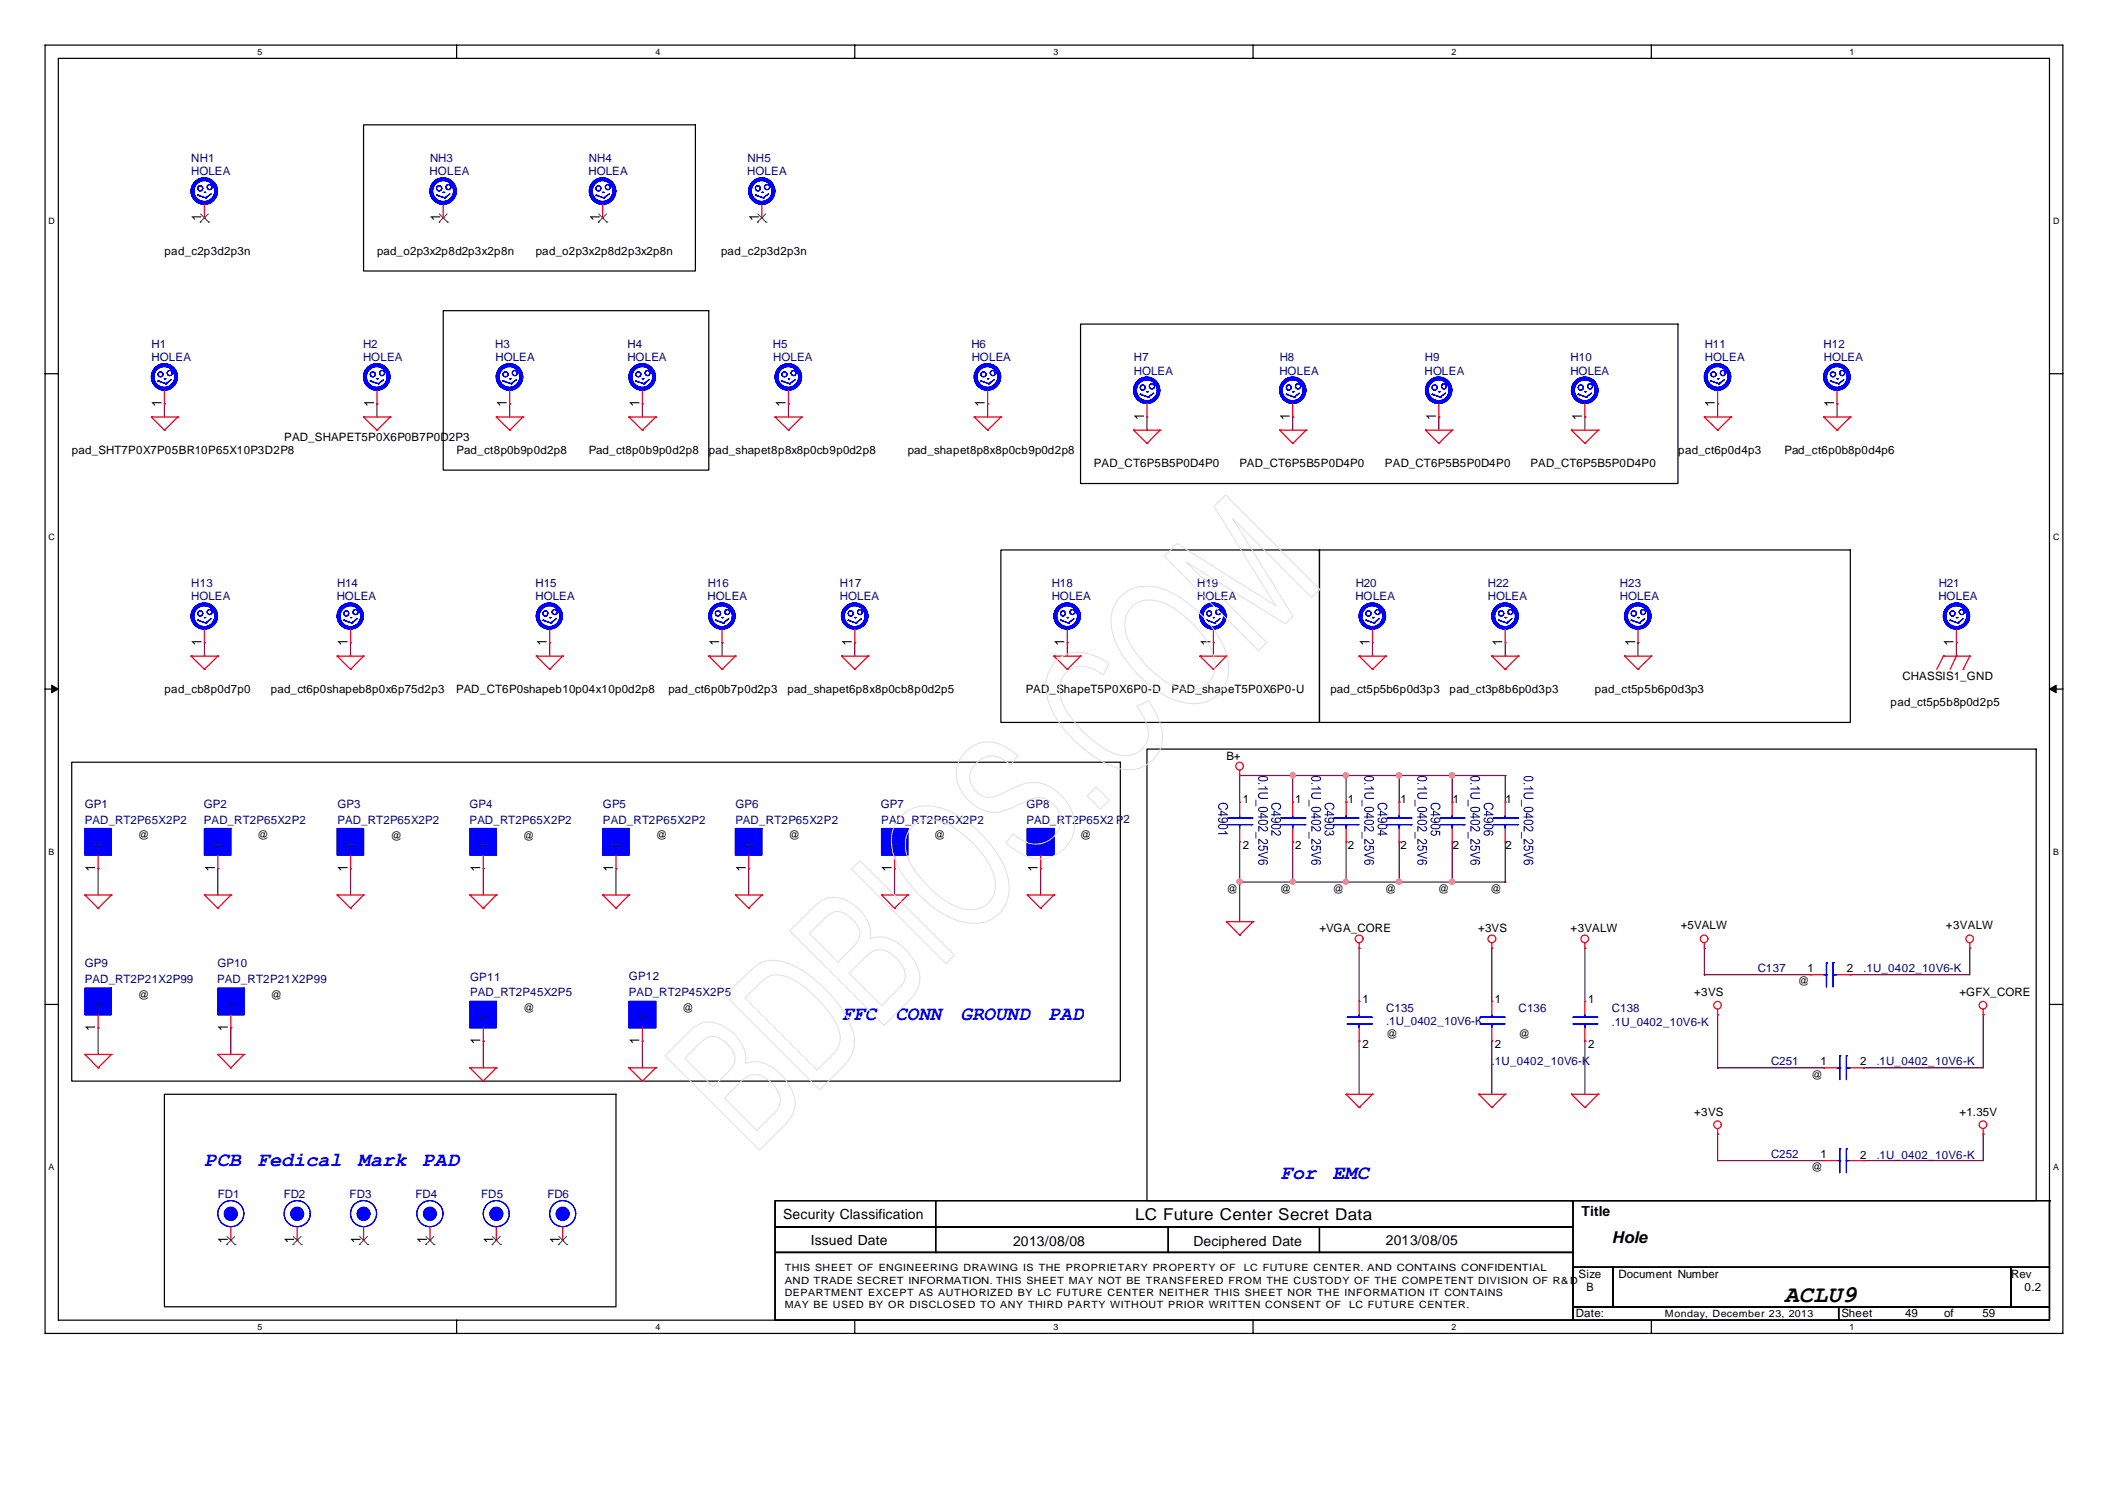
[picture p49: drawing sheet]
<svg xmlns="http://www.w3.org/2000/svg" width="297mm" height="210mm" viewBox="0 0 297 210" stroke-linecap="round" stroke-linejoin="round" font-family="sans-serif">
<defs><g id="words">
<text font-size="3.3" x="249.3" y="181.7">ACLU9</text>
<g font-size="2.8" fill="#00f">
<text x="117.6" y="142.4">FFC</text>
<text x="125.1" y="142.4">CONN</text>
<text x="134.2" y="142.4">GROUND</text>
<text x="146.5" y="142.4">PAD</text>
<text x="28.6" y="162.8">PCB</text>
<text x="35.9" y="162.8">Fedical</text>
<text x="50" y="162.8">Mark</text>
<text x="59" y="162.8">PAD</text>
<text x="178.8" y="164.6">For</text>
<text x="186.1" y="164.6">EMC</text>
</g>
<g font-size="2.3">
<text x="158.6" y="170.4">LC Future Center Secret Data</text>
<text x="225.2" y="173.5">Hole</text>
</g>
<g font-size="1.9">
<text x="109.4" y="170.2">Security Classification</text>
<text x="113.3" y="173.8">Issued Date</text>
<text x="141.5" y="173.9">2013/08/08</text>
<text x="166.7" y="173.9">Deciphered Date</text>
<text x="193.6" y="173.8">2013/08/05</text>
<text x="220.9" y="169.7">Title</text>
</g>
<g font-size="1.6" fill="#00007f">
<text x="26.7" y="22.6">NH1</text>
<text x="60.1" y="22.6">NH3</text>
<text x="82.3" y="22.6">NH4</text>
<text x="104.4" y="22.6">NH5</text>
<text x="26.7" y="24.4">HOLEA</text>
<text x="60" y="24.4">HOLEA</text>
<text x="82.2" y="24.4">HOLEA</text>
<text x="104.4" y="24.4">HOLEA</text>
<text x="21.2" y="48.6">H1</text>
<text x="21.2" y="50.4">HOLEA</text>
<text x="50.7" y="48.6">H2</text>
<text x="50.7" y="50.4">HOLEA</text>
<text x="69.2" y="48.6">H3</text>
<text x="69.2" y="50.4">HOLEA</text>
<text x="87.6" y="48.6">H4</text>
<text x="87.6" y="50.4">HOLEA</text>
<text x="108" y="48.6">H5</text>
<text x="108" y="50.4">HOLEA</text>
<text x="135.7" y="48.6">H6</text>
<text x="135.7" y="50.4">HOLEA</text>
<text x="158.4" y="50.4">H7</text>
<text x="158.4" y="52.3">HOLEA</text>
<text x="178.7" y="52.3">HOLEA</text>
<text x="178.8" y="50.4">H8</text>
<text x="199" y="52.3">HOLEA</text>
<text x="199" y="50.4">H9</text>
<text x="219.4" y="50.4">H10</text>
<text x="219.4" y="52.3">HOLEA</text>
<text x="238.1" y="48.6">H11</text>
<text x="238.1" y="50.4">HOLEA</text>
<text x="254.7" y="48.6">H12</text>
<text x="254.8" y="50.4">HOLEA</text>
<text x="26.7" y="81.9">H13</text>
<text x="26.7" y="83.8">HOLEA</text>
<text x="47" y="83.8">HOLEA</text>
<text x="47.1" y="81.9">H14</text>
<text x="74.8" y="81.9">H15</text>
<text x="74.8" y="83.8">HOLEA</text>
<text x="98.8" y="83.8">HOLEA</text>
<text x="98.9" y="81.9">H16</text>
<text x="117.3" y="81.9">H17</text>
<text x="117.3" y="83.8">HOLEA</text>
<text x="146.9" y="81.9">H18</text>
<text x="146.9" y="83.8">HOLEA</text>
<text x="167.2" y="81.9">H19</text>
<text x="167.2" y="83.8">HOLEA</text>
<text x="189.3" y="83.8">HOLEA</text>
<text x="189.4" y="81.9">H20</text>
<text x="207.8" y="81.9">H22</text>
<text x="207.8" y="83.8">HOLEA</text>
<text x="226.3" y="81.9">H23</text>
<text x="226.3" y="83.8">HOLEA</text>
<text x="270.8" y="83.8">HOLEA</text>
<text x="270.8" y="81.9">H21</text>
<text x="11.9" y="112.8">GP1</text>
<text x="28.5" y="112.8">GP2</text>
<text x="47.1" y="112.8">GP3</text>
<text x="65.6" y="112.8">GP4</text>
<text x="84.2" y="112.8">GP5</text>
<text x="102.7" y="112.8">GP6</text>
<text x="123" y="112.8">GP7</text>
<text x="143.4" y="112.8">GP8</text>
<text x="11.9" y="115">PAD_RT2P65X2P2</text>
<text x="28.5" y="115">PAD_RT2P65X2P2</text>
<text x="47.1" y="115">PAD_RT2P65X2P2</text>
<text x="65.6" y="115">PAD_RT2P65X2P2</text>
<text x="84.2" y="115">PAD_RT2P65X2P2</text>
<text x="102.7" y="115">PAD_RT2P65X2P2</text>
<text x="123.1" y="115">PAD_RT2P65X2P2</text>
<text x="143.4" y="115">PAD_RT2P65X2 P</text>
<text x="157" y="115">2</text>
<text x="11.9" y="135">GP9</text>
<text x="11.9" y="137.2">PAD_RT2P21X2P99</text>
<text x="30.3" y="137.2">PAD_RT2P21X2P99</text>
<text x="30.4" y="135">GP10</text>
<text x="65.7" y="136.9">GP11</text>
<text x="87.9" y="136.8">GP12</text>
<text x="245.5" y="135.7">C137</text>
<text x="260.3" y="135.7">.1U_0402_10V6-K</text>
<text x="65.7" y="139">PAD_RT2P45X2P5</text>
<text x="87.9" y="139">PAD_RT2P45X2P5</text>
<text x="193.6" y="141.3">C135</text>
<text x="193.6" y="143.2">.1U_0402_10V6-K</text>
<text x="212.1" y="141.3">C136</text>
<text x="225.2" y="141.3">C138</text>
<text x="225.2" y="143.2">.1U_0402_10V6-K</text>
<text x="208.4" y="148.7">.</text>
<text x="208.8" y="148.7">1U_0402_10V6-K</text>
<text x="247.4" y="148.7">C251</text>
<text x="262.2" y="148.7">.1U_0402_10V6-K</text>
<text x="247.4" y="161.7">C252</text>
<text x="262.2" y="161.7">.1U_0402_10V6-K</text>
<text x="30.4" y="167.3">FD1</text>
<text x="39.6" y="167.3">FD2</text>
<text x="48.8" y="167.3">FD3</text>
<text x="58" y="167.3">FD4</text>
<text x="67.2" y="167.3">FD5</text>
<text x="76.5" y="167.3">FD6</text>
</g>
<g font-size="1.6">
<text x="23" y="35.6">pad_c2p3d2p3n</text>
<text x="52.7" y="35.6">pad_o2p3x2p8d2p3x2p8n</text>
<text x="74.9" y="35.6">pad_o2p3x2p8d2p3x2p8n</text>
<text x="100.7" y="35.6">pad_c2p3d2p3n</text>
<text x="10" y="63.4">pad_SHT7P0X7P05BR10P65X10P3D2P8</text>
<text x="39.7" y="61.5">PAD_SHAPET5P0X6P0B7P0D2P3</text>
<text x="63.8" y="63.4">Pad_ct8p0b9p0d2p8</text>
<text x="82.3" y="63.4">Pad_ct8p0b9p0d2p8</text>
<text x="99" y="63.4">pad_shapet8p8x8p0cb9p0d2p8</text>
<text x="126.8" y="63.4">pad_shapet8p8x8p0cb9p0d2p8</text>
<text x="152.8" y="65.3">PAD_CT6P5B5P0D4P0</text>
<text x="173.1" y="65.3">PAD_CT6P5B5P0D4P0</text>
<text x="193.5" y="65.3">PAD_CT6P5B5P0D4P0</text>
<text x="213.8" y="65.3">PAD_CT6P5B5P0D4P0</text>
<text x="234.4" y="63.4">pad_ct6p0d4p3</text>
<text x="249.3" y="63.4">Pad_ct6p0b8p0d4p6</text>
<text x="265.8" y="94.9">CHASSIS1_GND</text>
<text x="23" y="96.8">pad_cb8p0d7p0</text>
<text x="37.9" y="96.8">pad_ct6p0shapeb8p0x6p75d2p3</text>
<text x="63.7" y="96.8">PAD_CT6P0shapeb10p04x10p0d2p8</text>
<text x="93.4" y="96.8">pad_ct6p0b7p0d2p3</text>
<text x="110" y="96.8">pad_shapet6p8x8p0cb8p0d2p5</text>
<text x="143.3" y="96.8">PAD_ShapeT5P0X6P0-D</text>
<text x="163.6" y="96.8">PAD_shapeT5P0X6P0-U</text>
<text x="185.9" y="96.8">pad_ct5p5b6p0d3p3</text>
<text x="202.5" y="96.8">pad_ct3p8b6p0d3p3</text>
<text x="222.8" y="96.8">pad_ct5p5b6p0d3p3</text>
<text x="264.1" y="98.6">pad_ct5p5b8p0d2p5</text>
<text x="171.3" y="106.1">B+</text>
<text x="173.6" y="112.1">1</text>
<text x="180.9" y="112.1">1</text>
<text x="188.3" y="112.1">1</text>
<text x="195.6" y="112.1">1</text>
<text x="202.9" y="112.1">1</text>
<text x="210.3" y="112.1">1</text>
<text x="19.3" y="117.2">@</text>
<text x="35.9" y="117.2">@</text>
<text x="54.5" y="117.2">@</text>
<text x="73" y="117.2">@</text>
<text x="91.6" y="117.2">@</text>
<text x="110.1" y="117.2">@</text>
<text x="130.4" y="117.2">@</text>
<text x="150.8" y="117.2">@</text>
<text x="173.6" y="118.5">2</text>
<text x="180.9" y="118.5">2</text>
<text x="188.3" y="118.5">2</text>
<text x="195.6" y="118.5">2</text>
<text x="202.9" y="118.5">2</text>
<text x="210.3" y="118.5">2</text>
<text x="171.3" y="124.6">@</text>
<text x="178.8" y="124.6">@</text>
<text x="186.1" y="124.6">@</text>
<text x="193.5" y="124.6">@</text>
<text x="200.8" y="124.6">@</text>
<text x="208.1" y="124.6">@</text>
<text x="184.3" y="130.2">+VGA_CORE</text>
<text x="206.5" y="130.2">+3VS</text>
<text x="219.4" y="130.2">+3VALW</text>
<text x="234.8" y="129.7">+5VALW</text>
<text x="271.8" y="129.7">+3VALW</text>
<text x="251.1" y="137.6">@</text>
<text x="252.5" y="135.7">1</text>
<text x="258" y="135.7">2</text>
<text x="19.3" y="139.4">@</text>
<text x="37.8" y="139.4">@</text>
<text x="73.1" y="141.3">@</text>
<text x="95.3" y="141.3">@</text>
<text x="190.3" y="140">1</text>
<text x="208.8" y="140">1</text>
<text x="221.9" y="140">1</text>
<text x="236.6" y="139.1">+3VS</text>
<text x="273.7" y="139.1">+GFX_CORE</text>
<text x="190.3" y="146.3">2</text>
<text x="193.6" y="145">@</text>
<text x="208.8" y="146.3">2</text>
<text x="212.1" y="145">@</text>
<text x="221.9" y="146.3">2</text>
<text x="254.3" y="148.7">1</text>
<text x="259.8" y="148.7">2</text>
<text x="236.6" y="155.7">+3VS</text>
<text x="253" y="150.6">@</text>
<text x="273.7" y="155.7">+1.35V</text>
<text x="254.3" y="161.7">1</text>
<text x="259.8" y="161.7">2</text>
<text x="253" y="163.5">@</text>
<text x="220.5" y="178.4">Size</text>
<text x="226.1" y="178.4">Document Number</text>
<text x="280.9" y="178.4">Rev</text>
<text x="220.1" y="183.9">Date:</text>
<text x="221.6" y="180.3">B</text>
<text x="257.2" y="183.9">Sheet</text>
<text x="266.1" y="183.9">49</text>
<text x="271.6" y="183.9">of</text>
<text x="276.9" y="183.9">59</text>
<text x="282.8" y="180.2">0.2</text>
</g>
<g font-size="1.4">
<text x="109.6" y="177.5">THIS SHEET OF ENGINEERING DRAWING IS THE PROPRIETARY PROPERTY OF</text>
<text x="109.6" y="179.2">AND TRADE SECRET INFORMATION. THIS SHEET MAY NOT BE TRANSFERED FROM THE CUSTODY OF THE COMPETENT DIVISION OF R&amp; D</text>
<text x="173.8" y="177.5">LC FUTURE CENTER. AND CONTAINS CONFIDENTIAL</text>
<text x="109.6" y="181">DEPARTMENT EXCEPT AS AUTHORIZED BY LC FUTURE CENTER NEITHER THIS SHEET NOR THE INFORMATION IT CONTAINS</text>
<text x="109.6" y="182.7">MAY BE USED BY OR DISCLOSED TO ANY THIRD PARTY WITHOUT PRIOR WRITTEN CONSENT OF</text>
<text x="188.5" y="182.7">LC FUTURE CENTER.</text>
<text x="232.6" y="183.8">Monday, December 23, 2013</text>
</g>
<g font-size="1.2">
<text x="36" y="7.7">5</text>
<text x="91.6" y="7.7">4</text>
<text x="147.2" y="7.7">3</text>
<text x="202.8" y="7.7">2</text>
<text x="258.4" y="7.7">1</text>
<text x="6.8" y="31.3">D</text>
<text x="286.8" y="31.3">D</text>
<text x="6.8" y="75.4">C</text>
<text x="286.8" y="75.4">C</text>
<text x="6.8" y="119.4">B</text>
<text x="286.8" y="119.4">B</text>
<text x="6.8" y="163.4">A</text>
<text x="286.8" y="163.4">A</text>
<text x="36" y="185.7">5</text>
<text x="91.6" y="185.7">4</text>
<text x="147.2" y="185.7">3</text>
<text x="202.8" y="185.7">2</text>
<text x="258.4" y="185.7">1</text>
</g>
</g></defs>
<g fill="none" stroke="#000" stroke-width=".17">
<path d="M6.3 6.3h281.8v179.9h-281.8zM8.1 8.1h278.2v176.2h-278.2zM50.8 17.4h46.3v20.4h-46.3zM63.8 6.3v1.8M119.4 6.3v1.8M175 6.3v1.8M230.7 6.3v1.8M6.3 52.2h1.8M61.9 43.4h37.1v22.2h-37.1zM150.9 45.2h83.5v22.3h-83.5zM286.3 52.2h1.8M139.8 76.8h44.5v24.1h-44.5z"/>
<path d="M184.3 76.8h74.2v24.1h-74.2zM6.3 96.2h1.8M286.3 96.2h1.8M10 106.4h146.5v44.5h-146.5zM160.2 104.6h124.2v63h-124.2zM6.3 140.2h1.8M23 152.8h63v29.6h-63zM286.3 140.2h1.8M63.8 184.3v1.9M119.4 184.3v1.9M175 184.3v1.9M230.7 184.3v1.9"/>
</g>
<path d="M7.2 95.7l.9 .5-.9 .5zM286.3 96.2l.9-.5v1z" fill="#000"/>
<path d="M7.2 95.7l.9 .5-.9 .5zM286.3 96.2l.9-.5v1z" fill="none" stroke="#000" stroke-width=".14"/>
<g fill="none" stroke="#7f003f" stroke-width=".17">
<path d="M23 56.4h.1M23 56.4v1.8M52.7 56.4h.1M52.7 56.4v1.8M71.2 56.4h.1M71.2 56.4v1.8M89.7 56.4h.1M89.7 56.4v1.8M110.1 56.4h.1M110.1 56.4v1.8M138 56.4h.1M138 56.4v1.8"/>
<path d="M160.2 58.2v1.9M180.6 58.2h.1M180.6 58.2v1.9M201 58.2h.1M201 58.2v1.9M221.4 58.2h.1M221.4 58.2v1.9M239.9 56.4h.1M239.9 56.4v1.8M256.6 56.4h.1M256.6 56.4v1.8M160.2 60.1h.1"/>
<path d="M28.6 89.7h.1M28.6 89.7v1.9M49 89.7h.1M49 89.7v1.9M76.8 89.7h.1M76.8 89.7v1.9M100.9 89.7h.1M100.9 89.7v1.9M119.4 89.7h.1M119.4 89.7v1.9M149.1 89.7h.1M149.1 89.7v1.9"/>
<path d="M169.5 89.7h.1M169.5 89.7v1.9M191.7 89.7h.1M191.7 89.7v1.9M210.3 91.6h.1M210.3 89.7v1.9M228.8 89.7h.1M228.8 89.7v1.9M273.3 89.7h.1M273.3 89.7v1.9M173.2 117.5v5.6M13.7 121.3h.1"/>
<path d="M13.7 121.3v3.7M30.4 121.3h.1M30.4 121.3v3.7M49 121.3h.1M49 121.3v3.7M67.5 121.3h.1M67.5 121.3v3.7M86 121.3h.1M86 121.3v3.7M104.6 121.3h.1M104.6 121.3v3.7M125 121.3h.1"/>
<path d="M125 121.3v3.7M145.4 121.3h.1M145.4 121.3v3.7M173.2 123.1h.1M189.8 132.4h.1M189.8 132.4v7.4M208.4 132.4h.1M208.4 132.4v7.4M221.4 132.4h.1M221.4 132.4v7.4M238.1 132.4h.1M238.1 136.1h.1"/>
<path d="M238.1 132.4v3.7M238.1 136.1h14.8M258.5 136.1h.1M275.1 132.4h.1M275.1 132.4v3.7h-16.6M13.7 143.5h.1M13.7 143.5v3.7M32.2 143.5h.1M32.2 143.5v3.7M67.5 145.4h.1M67.5 145.4v3.7M89.7 145.4h.1"/>
<path d="M89.7 145.4v3.7M189.8 145.4h.1M189.8 145.4v7.4M208.4 145.4h.1M208.4 145.4v7.4M221.4 145.4h.1M221.4 145.4v7.4M239.9 141.7h.1M239.9 158.3h.1M239.9 149.1h.1M239.9 141.7v7.4M239.9 158.3v3.7"/>
<path d="M239.9 149.1h14.8M260.3 149.1h.1M277 141.7h.1M277 158.3h.1M277 141.7v7.4h-16.7M277 158.3v3.7h-16.7M239.9 162h.1M239.9 162h14.8M260.3 162h.1"/>
</g>
<circle cx="173.2" cy="123.1" r=".35" fill="#f0f"/>
<circle cx="173.2" cy="123.1" r=".35" fill="none" stroke="#f0f" stroke-width=".17"/>
<path d="M180.6 117.5h.1M180.6 117.5v5.6M173.2 123.1h14.8M180.6 123.1h.1M188 123.1h.1" fill="none" stroke="#7f003f" stroke-width=".17"/>
<circle cx="180.6" cy="123.1" r=".34" fill="#f0f"/>
<circle cx="180.6" cy="123.1" r=".34" fill="none" stroke="#f0f" stroke-width=".17"/>
<circle cx="188" cy="123.1" r=".34" fill="#f0f"/>
<circle cx="188" cy="123.1" r=".34" fill="none" stroke="#f0f" stroke-width=".17"/>
<path d="M188 117.5h.1M188 117.5v5.6h7.4M195.4 117.5h.1M195.4 117.5v5.6M195.4 123.1h.1" fill="none" stroke="#7f003f" stroke-width=".17"/>
<circle cx="195.4" cy="123.1" r=".35" fill="#f0f"/>
<circle cx="195.4" cy="123.1" r=".35" fill="none" stroke="#f0f" stroke-width=".17"/>
<path d="M202.8 117.5h.1M202.8 117.5v5.6M195.4 123.1h7.4M202.8 123.1h.1" fill="none" stroke="#7f003f" stroke-width=".17"/>
<circle cx="202.8" cy="123.1" r=".35" fill="#f0f"/>
<circle cx="202.8" cy="123.1" r=".35" fill="none" stroke="#f0f" stroke-width=".17"/>
<path d="M173.2 108.3h.1M173.2 108.3v3.7M173.2 108.3h14.8M180.6 108.3h.1M180.6 112h.1M180.6 108.3v3.7M188 108.3h.1M210.3 117.5h.1M210.3 117.5v5.6M202.8 123.1h7.5M210.3 123.1h.1" fill="none" stroke="#7f003f" stroke-width=".17"/>
<circle cx="180.6" cy="108.2" r=".35" fill="#f0f"/>
<circle cx="180.6" cy="108.2" r=".35" fill="none" stroke="#f0f" stroke-width=".17"/>
<circle cx="188" cy="108.2" r=".35" fill="#f0f"/>
<circle cx="188" cy="108.2" r=".35" fill="none" stroke="#f0f" stroke-width=".17"/>
<path d="M188 112h.1M195.4 108.3h.1M195.4 108.3h-7.4v3.7" fill="none" stroke="#7f003f" stroke-width=".17"/>
<circle cx="195.4" cy="108.2" r=".36" fill="#f0f"/>
<circle cx="195.4" cy="108.2" r=".36" fill="none" stroke="#f0f" stroke-width=".17"/>
<path d="M195.4 112h.1M202.8 108.3h.1M202.8 112h.1M202.8 108.3h-7.4v3.7M202.8 108.3v3.7" fill="none" stroke="#7f003f" stroke-width=".17"/>
<circle cx="202.8" cy="108.2" r=".36" fill="#f0f"/>
<circle cx="202.8" cy="108.2" r=".36" fill="none" stroke="#f0f" stroke-width=".17"/>
<path d="M202.8 108.3h7.5M210.3 108.3h.1M210.3 112h.1M210.3 108.3v3.7M173.2 123.1h.1M173.2 123.1v5.6" fill="none" stroke="#7f003f" stroke-width=".17"/>
<g fill="none" stroke="#f00" stroke-width=".17">
<path d="M21.1 58.2h.1M21.1 58.2h3.7M21.1 58.2l1.9 1.9M24.8 58.2h.1M24.8 58.2l-1.8 1.9M50.8 58.2h.1M50.8 58.2h3.7M50.8 58.2l1.9 1.9M54.5 58.2h.1M54.5 58.2l-1.8 1.9M69.3 58.2h.1M69.3 58.2h3.7"/>
<path d="M69.3 58.2l1.9 1.9M73 58.2h.1M73 58.2l-1.8 1.9M87.9 58.2h.1M87.9 58.2h3.7M87.9 58.2l1.8 1.9M91.6 58.2h.1M91.6 58.2l-1.9 1.9M108.3 58.2h.1M108.3 58.2h3.7M108.3 58.2l1.8 1.9M112 58.2h.1"/>
<path d="M112 58.2l-1.9 1.9M136.1 58.2h.1M136.1 58.2h3.7M136.1 58.2l1.9 1.9M139.8 58.2h.1M139.8 58.2l-1.8 1.9M238.1 58.2h.1M238.1 58.2h3.7M238.1 58.2l1.8 1.9M241.8 58.2h.1M241.8 58.2l-1.9 1.9M254.7 58.2h.1"/>
<path d="M254.7 58.2h3.8M254.7 58.2l1.9 1.9M258.5 58.2h.1M258.5 58.2l-1.9 1.9M23 60.1h.1M52.7 60.1h.1M71.2 60.1h.1M89.7 60.1h.1M110.1 60.1h.1M138 60.1h.1M158.3 60.1h.1M158.3 60.1h3.7"/>
<path d="M158.3 60.1l1.9 1.8M160.2 61.9h.1M162 60.1h.1M162 60.1l-1.8 1.8M178.8 60.1h.1M178.8 60.1h3.6M178.8 60.1l1.8 1.8M180.6 61.9h.1M182.4 60.1h.1M182.4 60.1l-1.8 1.8M199.1 60.1h.1M199.1 60.1h3.7"/>
<path d="M199.1 60.1l1.9 1.8M201 61.9h.1M202.8 60.1h.1M202.8 60.1l-1.8 1.8M219.5 60.1h.1M219.5 60.1h3.8M219.5 60.1l1.9 1.8M221.4 61.9h.1M223.3 60.1h.1M223.3 60.1l-1.9 1.8M239.9 60.1h.1M256.6 60.1h.1"/>
<path d="M26.7 91.6h.1M26.7 91.6h3.7M26.7 91.6l1.9 1.9M28.6 93.5h.1M30.4 91.6h.1M30.4 91.6l-1.8 1.9M47.1 91.6h.1M47.1 91.6h3.7M47.1 91.6l1.9 1.9M49 93.5h.1M50.8 91.6h.1M50.8 91.6l-1.8 1.9"/>
<path d="M74.9 91.6h.1M74.9 91.6h3.7M74.9 91.6l1.9 1.9M76.8 93.5h.1M78.6 91.6h.1M78.6 91.6l-1.8 1.9M99 91.6h.1M99 91.6h3.7M99 91.6l1.9 1.9M100.9 93.5h.1M102.7 91.6h.1M102.7 91.6l-1.8 1.9"/>
<path d="M117.5 91.6h.1M117.5 91.6h3.8M117.5 91.6l1.9 1.9M119.4 93.5h.1M121.3 91.6h.1M121.3 91.6l-1.9 1.9M147.2 91.6h.1M147.2 91.6h3.7M147.2 91.6l1.9 1.9M149.1 93.5h.1M150.9 91.6h.1M150.9 91.6l-1.8 1.9"/>
<path d="M167.6 91.6h.1M167.6 91.6h3.7M167.6 91.6l1.9 1.9M169.5 93.5h.1M171.3 91.6h.1M171.3 91.6l-1.8 1.9M189.8 91.6h.1M189.8 91.6h3.8M189.8 91.6l1.9 1.9M191.7 93.5h.1M193.6 91.6h.1M193.6 91.6l-1.9 1.9"/>
<path d="M208.4 91.6h.1M208.4 91.6h3.7M208.4 91.6l1.9 1.9M210.3 93.5h.1M212.1 91.6h.1M212.1 91.6l-1.8 1.9M226.9 91.6h.1M226.9 91.6h3.8M226.9 91.6l1.9 1.9M228.8 93.5h.1M230.7 91.6h.1M230.7 91.6l-1.9 1.9"/>
<path d="M271.5 91.6h.1M271.5 91.6h3.6M271.5 91.6l-1 1.9M273.3 91.6h.1M273.3 91.6l-.9 1.9M274.2 93.5h.1M275.1 91.6h.1M275.1 91.6l-.9 1.9M173.2 108.3h.1M173.2 107.5v.8M195.4 112h.1M195.4 117.5h.1"/>
<path d="M195.4 112v1.9M195.4 115.7v1.8M11.9 125h.1M11.9 125h3.7M11.9 125l1.8 1.8M13.7 126.8h.1M15.6 125h.1M15.6 125l-1.9 1.8M28.6 125h.1M28.6 125h3.6M28.6 125l1.8 1.8M30.4 126.8h.1"/>
<path d="M32.2 125h.1M32.2 125l-1.8 1.8M47.1 125h.1M47.1 125h3.7M47.1 125l1.9 1.8M49 126.8h.1M50.8 125h.1M50.8 125l-1.8 1.8M65.6 125h.1M65.6 125h3.7M65.6 125l1.9 1.8M67.5 126.8h.1"/>
<path d="M69.3 125h.1M69.3 125l-1.8 1.8M84.2 125h.1M84.2 125h3.7M84.2 125l1.8 1.8M86 126.8h.1M87.9 125h.1M87.9 125l-1.9 1.8M102.7 125h.1M102.7 125h3.7M102.7 125l1.9 1.8M104.6 126.8h.1"/>
<path d="M106.4 125h.1M106.4 125l-1.8 1.8M123.1 125h.1M123.1 125h3.7M123.1 125l1.9 1.8M125 126.8h.1M126.8 125h.1M126.8 125l-1.8 1.8M143.5 125h.1M143.5 125h3.7M143.5 125l1.9 1.8M145.4 126.8h.1"/>
<path d="M147.2 125h.1M147.2 125l-1.8 1.8M171.3 128.7h.1M171.3 128.7h3.7M171.3 128.7l1.9 1.8M173.2 130.5h.1M175 128.7h.1M175 128.7l-1.8 1.8M189.8 132.4h.1M189.8 131.6v.8M208.4 132.4h.1M208.4 131.6v.8"/>
<path d="M221.4 132.4h.1M221.4 131.6v.8M238.1 132.4h.1M238.1 131.6v.8M275.1 132.4h.1M275.1 131.6v.8M11.9 147.2h.1M11.9 147.2h3.7M11.9 147.2l1.8 1.9M13.7 149.1h.1M15.6 147.2h.1M15.6 147.2l-1.9 1.9"/>
<path d="M30.4 147.2h.1M30.4 147.2h3.7M30.4 147.2l1.8 1.9M32.2 149.1h.1M34.1 147.2h.1M34.1 147.2l-1.9 1.9M65.6 149.1h.1M65.6 149.1h3.7M65.6 149.1l1.9 1.8M67.5 150.9h.1M69.3 149.1h.1M69.3 149.1l-1.8 1.8"/>
<path d="M87.9 149.1h.1M87.9 149.1h3.7M87.9 149.1l1.8 1.8M89.7 150.9h.1M91.6 149.1h.1M91.6 149.1l-1.9 1.8M188 152.8h.1M188 152.8h3.7M188 152.8l1.8 1.8M189.8 154.6h.1M191.7 152.8h.1M191.7 152.8l-1.9 1.8"/>
<path d="M206.6 152.8h.1M206.6 152.8h3.7M206.6 152.8l1.8 1.8M208.4 154.6h.1M210.3 152.8h.1M210.3 152.8l-1.9 1.8M219.5 152.8h.1M219.5 152.8h3.8M219.5 152.8l1.9 1.8M221.4 154.6h.1M223.3 152.8h.1M223.3 152.8l-1.9 1.8"/>
<path d="M239.9 141.7h.1M239.9 158.3h.1M239.9 140.9v.8M239.9 157.6v.7M277 141.7h.1M277 158.3h.1M277 140.9v.8M277 157.6v.7"/>
<circle cx="173.1" cy="107" r=".54"/>
<circle cx="189.9" cy="131.1" r=".54"/>
<circle cx="208.4" cy="131.1" r=".54"/>
<circle cx="221.4" cy="131.1" r=".53"/>
<circle cx="238" cy="131.1" r=".53"/>
<circle cx="275.1" cy="131.1" r=".53"/>
<circle cx="239.9" cy="157" r=".53"/>
<circle cx="239.9" cy="140.3" r=".53"/>
<circle cx="277" cy="157" r=".53"/>
<circle cx="277" cy="140.3" r=".53"/>
</g>
<g fill="none" stroke="#000" stroke-width=".17">
<path d="M108.3 167.6h111.4v3.7h-111.4zM108.3 171.3h111.4v3.6h-111.4zM108.3 174.9h111.4v9.4h-111.4zM130.7 171.3h.1M130.7 174.9h.1M130.7 167.6v7.3M163.2 174.9h.1M163.2 171.3v3.6M184.3 174.9h.1M184.3 171.3v3.6M219.5 167.6h66.8M219.7 176.9h5.6v5.5h-5.6z"/>
<path d="M225.3 176.9h55.6v5.5h-55.6zM280.9 176.9h5.4v5.5h-5.4zM286.3 167.6h.1M286.3 167.6v9.3M219.7 182.4h37.1v1.9h-37.1zM256.8 182.4h29.5v1.9h-29.5z"/>
</g>
<path d="M193.7 115.1h3.4M193.7 114.2h3.4M195.4 114.2h.1M195.4 115.1h.1M195.4 113.9v.3M195.4 115.1v.6M197.1 115.1h.1M197.1 114.2h.1" fill="none" stroke="#00f" stroke-width=".17"/>
<path d="M11.9 115.7h3.7v3.7h-3.7z" fill-rule="evenodd" fill="#00f"/>
<path d="M11.9 115.7h3.7v3.7h-3.7z" fill="none" stroke="#00f" stroke-width=".17"/>
<path d="M11.9 115.7h3.7v3.7h-3.7z" fill-rule="evenodd" fill="#00f"/>
<g fill="none" stroke="#00f" stroke-width=".17">
<path d="M99.9 86.6h.1M99.9 86.6l1.1 .4M100.9 86.2h.1M101 87h.1M101.8 86.4l-.8 .6M190.8 86.6h.1M190.8 86.6l1.1 .4M191.7 86.2h.1M191.7 86.2h.2M191.9 87h.1M192.6 86.4l-.7 .6M11.9 115.7h3.7v3.7h-3.7z"/>
<circle cx="100.3" cy="85.6" r=".36"/>
<circle cx="100.8" cy="86" r="1.64"/>
<circle cx="100.8" cy="86" r="1.46"/>
<circle cx="100.8" cy="86" r="1.83"/>
<circle cx="101.6" cy="85.5" r=".34"/>
<circle cx="191.1" cy="85.6" r=".36"/>
<circle cx="191.7" cy="86" r="1.46"/>
<circle cx="191.7" cy="86" r="1.83"/>
<circle cx="191.7" cy="86" r="1.65"/>
<circle cx="192.4" cy="85.5" r=".34"/>
</g>
<path d="M100.9 89.7h.1M100.9 87.9v1.8M191.7 89.7h.1M191.7 87.9v1.8M13.7 119.4v1.9M13.7 121.3h.1" fill="none" stroke="#f00" stroke-width=".17"/>
<path d="M65.6 139.8h3.7v3.7h-3.7z" fill-rule="evenodd" fill="#00f"/>
<path d="M65.6 139.8h3.7v3.7h-3.7z" fill="none" stroke="#00f" stroke-width=".17"/>
<path d="M65.6 139.8h3.7v3.7h-3.7z" fill-rule="evenodd" fill="#00f"/>
<g fill="none" stroke="#00f" stroke-width=".17">
<path d="M201.2 115.1h3.3M201.2 114.2h3.3M202.8 114.2h.1M202.8 115.1h.1M202.8 113.9v.3M202.8 115.1v.6M204.5 115.1h.1M204.5 114.2h.1M65.6 139.8h3.7v3.7h-3.7zM254.7 136.1h.4M255.1 136.1h.1M255.1 134.4h.1"/>
<path d="M255.1 134.4v3.4M256.1 134.4h.1M256.1 136.1h.1M256.1 136.1h.5M256.1 134.4v3.4"/>
</g>
<path d="M202.8 112h.1M202.8 117.5h.1M202.8 112v1.9M202.8 115.7v1.8M252.9 136.1h.1M252.9 136.1h1.8M256.6 136.1h1.9M258.5 136.1h.1M67.5 145.4h.1M67.5 143.5v1.9" fill="none" stroke="#f00" stroke-width=".17"/>
<path d="M28.6 115.7h3.6v3.7h-3.6z" fill-rule="evenodd" fill="#00f"/>
<path d="M28.6 115.7h3.6v3.7h-3.6z" fill="none" stroke="#00f" stroke-width=".17"/>
<path d="M28.6 115.7h3.6v3.7h-3.6z" fill-rule="evenodd" fill="#00f"/>
<path d="M28.6 115.7h3.6v3.7h-3.6z" fill="none" stroke="#00f" stroke-width=".17"/>
<path d="M30.4 119.4v1.9M30.4 121.3h.1" fill="none" stroke="#f00" stroke-width=".17"/>
<path d="M30.4 138h3.7v3.7h-3.7z" fill-rule="evenodd" fill="#00f"/>
<path d="M30.4 138h3.7v3.7h-3.7z" fill="none" stroke="#00f" stroke-width=".17"/>
<path d="M30.4 138h3.7v3.7h-3.7z" fill-rule="evenodd" fill="#00f"/>
<g fill="none" stroke="#00f" stroke-width=".17">
<path d="M51.7 53.2h.1M51.7 53.2l1.2 .4M52.7 52.9h.1M52.7 52.9h.2M52.9 53.6h.1M53.6 53l-.7 .6M239 53.2h.1M239 53.2l1.1 .4M239.9 52.9h.1M239.9 52.9h.2M240.1 53.6h.1M240.9 53l-.8 .6"/>
<path d="M30.4 138h3.7v3.7h-3.7z"/>
<circle cx="52.1" cy="52.3" r=".35"/>
<circle cx="52.6" cy="52.6" r="1.46"/>
<circle cx="52.6" cy="52.6" r="1.84"/>
<circle cx="52.6" cy="52.6" r="1.65"/>
<circle cx="53.4" cy="52.1" r=".35"/>
<circle cx="239.4" cy="52.3" r=".35"/>
<circle cx="239.9" cy="52.6" r="1.64"/>
<circle cx="239.9" cy="52.6" r="1.84"/>
<circle cx="239.9" cy="52.6" r="1.46"/>
<circle cx="240.6" cy="52.1" r=".35"/>
</g>
<path d="M52.7 56.4h.1M52.7 54.5v1.9M239.9 56.4h.1M239.9 54.5v1.9M32.2 143.5h.1M32.2 141.7v1.8" fill="none" stroke="#f00" stroke-width=".17"/>
<circle cx="50.8" cy="169.5" r=".89" fill="#00f"/>
<g fill="none" stroke="#00f" stroke-width=".17">
<circle cx="50.8" cy="169.5" r=".89"/>
<circle cx="50.8" cy="169.4" r="1.82"/>
</g>
<circle cx="50.8" cy="169.5" r=".89" fill="#00f"/>
<g fill="none" stroke="#00f" stroke-width=".17">
<path d="M148.1 86.6h.1M148.1 86.6l1.1 .4M149.1 86.2h.1M149.2 87h.1M150 86.4l-.8 .6M208.6 115.1h3.3M208.6 114.2h3.3M210.3 114.2h.1M210.3 115.1h.1M210.3 113.9v.3M210.3 115.1v.6M211.9 115.1h.1"/>
<path d="M211.9 114.2h.1"/>
<circle cx="148.5" cy="85.6" r=".35"/>
<circle cx="149" cy="86" r="1.65"/>
<circle cx="149.1" cy="86" r="1.46"/>
<circle cx="149.1" cy="86" r="1.83"/>
<circle cx="149.8" cy="85.5" r=".34"/>
<circle cx="50.8" cy="169.5" r=".89"/>
<circle cx="50.8" cy="169.4" r="1.82"/>
</g>
<path d="M149.1 89.7h.1M149.1 87.9v1.8M210.3 112h.1M210.3 117.5h.1M210.3 112v1.9M210.3 115.7v1.8M50.8 173.2h.1M50.8 171.3v1.9" fill="none" stroke="#f00" stroke-width=".17"/>
<path d="M50.2 173.8h.1M50.2 172.6l1.2 1.2M51.3 172.6l-1.1 1.2M51.4 173.8h.1" fill="none" stroke="#7f3f00" stroke-width=".14"/>
<path d="M47.1 115.7h3.7v3.7h-3.7z" fill-rule="evenodd" fill="#00f"/>
<path d="M47.1 115.7h3.7v3.7h-3.7z" fill="none" stroke="#00f" stroke-width=".17"/>
<path d="M47.1 115.7h3.7v3.7h-3.7z" fill-rule="evenodd" fill="#00f"/>
<g fill="none" stroke="#00f" stroke-width=".17">
<path d="M70.3 53.2h.1M70.3 53.2l1.1 .4M71.2 52.9h.1M71.2 52.9h.2M71.4 53.6h.1M72.1 53l-.7 .6M255.7 53.2h.1M255.7 53.2l1.1 .4M256.6 52.9h.1M256.6 52.9h.2M256.8 53.6h.1M257.5 53l-.7 .6"/>
<path d="M47.1 115.7h3.7v3.7h-3.7z"/>
<circle cx="70.6" cy="52.3" r=".35"/>
<circle cx="71.2" cy="52.6" r="1.45"/>
<circle cx="71.2" cy="52.6" r="1.84"/>
<circle cx="71.2" cy="52.6" r="1.65"/>
<circle cx="71.9" cy="52.1" r=".35"/>
<circle cx="256" cy="52.3" r=".35"/>
<circle cx="256.6" cy="52.6" r="1.45"/>
<circle cx="256.6" cy="52.6" r="1.84"/>
<circle cx="256.6" cy="52.6" r="1.65"/>
<circle cx="257.3" cy="52.1" r=".35"/>
</g>
<path d="M71.2 56.4h.1M71.2 54.5v1.9M256.6 56.4h.1M256.6 54.5v1.9M49 119.4v1.9M49 121.3h.1" fill="none" stroke="#f00" stroke-width=".17"/>
<circle cx="41.5" cy="169.5" r=".9" fill="#00f"/>
<g fill="none" stroke="#00f" stroke-width=".17">
<circle cx="41.5" cy="169.5" r=".9"/>
<circle cx="41.5" cy="169.4" r="1.82"/>
</g>
<circle cx="41.5" cy="169.5" r=".9" fill="#00f"/>
<g fill="none" stroke="#00f" stroke-width=".17">
<path d="M227.9 86.6h.1M227.9 86.6l1.1 .4M228.8 86.2h.1M228.8 86.2h.2M229 87h.1M229.7 86.4l-.7 .6"/>
<circle cx="228.2" cy="85.6" r=".36"/>
<circle cx="228.8" cy="86" r="1.46"/>
<circle cx="228.8" cy="86" r="1.83"/>
<circle cx="228.8" cy="86" r="1.65"/>
<circle cx="229.5" cy="85.5" r=".34"/>
<circle cx="41.5" cy="169.5" r=".9"/>
<circle cx="41.5" cy="169.4" r="1.82"/>
</g>
<path d="M228.8 89.7h.1M228.8 87.9v1.8M41.5 173.2h.1M41.5 171.3v1.9" fill="none" stroke="#f00" stroke-width=".17"/>
<path d="M40.9 173.8h.1M41 172.6l1.1 1.2M42.1 172.6l-1.2 1.2M42.1 173.8h.1" fill="none" stroke="#7f3f00" stroke-width=".14"/>
<path d="M87.9 139.8h3.7v3.7h-3.7z" fill-rule="evenodd" fill="#00f"/>
<path d="M87.9 139.8h3.7v3.7h-3.7z" fill="none" stroke="#00f" stroke-width=".17"/>
<path d="M87.9 139.8h3.7v3.7h-3.7z" fill-rule="evenodd" fill="#00f"/>
<g fill="none" stroke="#00f" stroke-width=".17">
<path d="M22.1 53.2h.1M22.1 53.2l1.1 .4M23 52.9h.1M23 52.9h.2M23.2 53.6h.1M23.9 53l-.7 .6M109.2 53.2h.1M109.2 53.2l1.1 .4M110.1 52.9h.1M110.1 52.9h.2M110.3 53.6h.1M111.1 53l-.8 .6"/>
<path d="M48 86.6h.1M48 86.6l1.1 .4M49 86.2h.1M49.1 87h.1M49.9 86.4l-.8 .6M87.9 139.8h3.7v3.7h-3.7zM206.7 142.9h3.4M206.7 142h3.4M208.4 142h.1M208.4 142.9h.1M208.4 141.7v.3M208.4 142.9v.6"/>
<path d="M210.1 142.9h.1M210.1 142h.1"/>
<circle cx="22.4" cy="52.3" r=".34"/>
<circle cx="23" cy="52.6" r="1.46"/>
<circle cx="23" cy="52.6" r="1.83"/>
<circle cx="23" cy="52.6" r="1.65"/>
<circle cx="23.7" cy="52.1" r=".36"/>
<circle cx="109.6" cy="52.3" r=".35"/>
<circle cx="110.1" cy="52.6" r="1.64"/>
<circle cx="110.1" cy="52.6" r="1.45"/>
<circle cx="110.1" cy="52.6" r="1.84"/>
<circle cx="110.8" cy="52.1" r=".35"/>
<circle cx="48.4" cy="85.6" r=".35"/>
<circle cx="48.9" cy="86" r="1.65"/>
<circle cx="48.9" cy="86" r="1.82"/>
<circle cx="48.9" cy="86" r="1.46"/>
<circle cx="49.7" cy="85.5" r=".35"/>
</g>
<path d="M23 56.4h.1M23 54.5v1.9M110.1 56.4h.1M110.1 54.5v1.9M49 89.7h.1M49 87.9v1.8M208.4 139.8h.1M208.4 139.8v1.9M89.7 145.4h.1M89.7 143.5v1.9M208.4 145.4h.1M208.4 143.5v1.9" fill="none" stroke="#f00" stroke-width=".17"/>
<circle cx="69.3" cy="169.5" r=".9" fill="#00f"/>
<g fill="none" stroke="#00f" stroke-width=".17">
<circle cx="69.3" cy="169.4" r="1.82"/>
<circle cx="69.3" cy="169.5" r=".9"/>
</g>
<circle cx="69.3" cy="169.5" r=".9" fill="#00f"/>
<g fill="none" stroke="#00f" stroke-width=".17">
<path d="M168.6 86.6h.1M168.6 86.6l1.1 .4M169.5 86.2h.1M169.5 86.2h.2M169.7 87h.1M170.4 86.4l-.7 .6"/>
<circle cx="168.9" cy="85.6" r=".35"/>
<circle cx="169.4" cy="86" r="1.82"/>
<circle cx="169.4" cy="86" r="1.65"/>
<circle cx="169.5" cy="86" r="1.46"/>
<circle cx="170.2" cy="85.5" r=".35"/>
<circle cx="69.3" cy="169.4" r="1.82"/>
<circle cx="69.3" cy="169.5" r=".9"/>
</g>
<path d="M169.5 89.7h.1M169.5 87.9v1.8M69.3 173.2h.1M69.3 171.3v1.9" fill="none" stroke="#f00" stroke-width=".17"/>
<path d="M68.7 173.8h.1M68.8 172.6l1.1 1.2M69.9 172.6l-1.2 1.2M69.9 173.8h.1" fill="none" stroke="#7f3f00" stroke-width=".14"/>
<path d="M65.6 115.7h3.7v3.7h-3.7z" fill-rule="evenodd" fill="#00f"/>
<path d="M65.6 115.7h3.7v3.7h-3.7z" fill="none" stroke="#00f" stroke-width=".17"/>
<path d="M65.6 115.7h3.7v3.7h-3.7z" fill-rule="evenodd" fill="#00f"/>
<path d="M65.6 115.7h3.7v3.7h-3.7zM256.6 149.1h.4M257 149.1h.1M257 147.4h.1M257 147.4v3.3M257.9 147.4h.1M257.9 149.1h.1M257.9 149.1h.6M257.9 147.4v3.3" fill="none" stroke="#00f" stroke-width=".17"/>
<path d="M67.5 119.4v1.9M67.5 121.3h.1M254.7 149.1h.1M254.7 149.1h1.9M258.5 149.1h1.8M260.3 149.1h.1" fill="none" stroke="#f00" stroke-width=".17"/>
<circle cx="32.2" cy="169.5" r=".9" fill="#00f"/>
<g fill="none" stroke="#00f" stroke-width=".17">
<circle cx="32.2" cy="169.5" r=".9"/>
<circle cx="32.2" cy="169.4" r="1.82"/>
</g>
<circle cx="32.2" cy="169.5" r=".9" fill="#00f"/>
<g fill="none" stroke="#00f" stroke-width=".17">
<path d="M83.3 27.3h.1M83.3 27.3l1 .3M84.2 26.9h.1M84.3 27.6h.1M85.1 27.1l-.8 .5M105.5 27.3h.1M105.5 27.3l1.1 .3M106.4 26.9h.1M106.4 26.9h.2M106.6 27.6h.1M107.3 27.1l-.7 .5M137 53.2h.1"/>
<path d="M137 53.2l1.1 .4M138 52.9h.1M138.1 53.6h.1M138.9 53l-.8 .6M75.8 86.6h.1M75.8 86.6l1.1 .4M76.8 86.2h.1M76.9 87h.1M77.7 86.4l-.8 .6"/>
<circle cx="83.6" cy="26.3" r=".35"/>
<circle cx="84.2" cy="26.7" r="1.64"/>
<circle cx="84.2" cy="26.7" r="1.46"/>
<circle cx="84.2" cy="26.7" r="1.84"/>
<circle cx="84.9" cy="26.1" r=".35"/>
<circle cx="105.9" cy="26.3" r=".35"/>
<circle cx="106.4" cy="26.7" r="1.46"/>
<circle cx="106.4" cy="26.7" r="1.83"/>
<circle cx="106.4" cy="26.7" r="1.64"/>
<circle cx="107.2" cy="26.1" r=".36"/>
<circle cx="137.4" cy="52.3" r=".35"/>
<circle cx="137.9" cy="52.6" r="1.64"/>
<circle cx="137.9" cy="52.6" r="1.46"/>
<circle cx="137.9" cy="52.6" r="1.84"/>
<circle cx="138.7" cy="52.1" r=".35"/>
<circle cx="76.2" cy="85.6" r=".35"/>
<circle cx="76.7" cy="86" r="1.82"/>
<circle cx="76.7" cy="86" r="1.65"/>
<circle cx="76.7" cy="86" r="1.46"/>
<circle cx="77.5" cy="85.5" r=".35"/>
<circle cx="32.2" cy="169.5" r=".9"/>
<circle cx="32.2" cy="169.4" r="1.82"/>
</g>
<path d="M84.2 30.4h.1M84.2 28.6v1.8M106.4 30.4h.1M106.4 28.6v1.8M138 56.4h.1M138 54.5v1.9M76.8 89.7h.1M76.8 87.9v1.8M32.2 173.2h.1M32.2 171.3v1.9" fill="none" stroke="#f00" stroke-width=".17"/>
<path d="M83.6 31h.1M83.6 29.9l1.2 1.1M84.7 29.9l-1.1 1.1M84.8 31h.1M105.8 31h.1M105.9 29.9l1.1 1.1M107 29.9l-1.2 1.1M107 31h.1M31.6 173.8h.1M31.7 172.6l1.1 1.2M32.8 172.6l-1.2 1.2M32.8 173.8h.1" fill="none" stroke="#7f3f00" stroke-width=".14"/>
<path d="M84.2 115.7h3.7v3.7h-3.7z" fill-rule="evenodd" fill="#00f"/>
<path d="M84.2 115.7h3.7v3.7h-3.7z" fill="none" stroke="#00f" stroke-width=".17"/>
<path d="M84.2 115.7h3.7v3.7h-3.7z" fill-rule="evenodd" fill="#00f"/>
<g fill="none" stroke="#00f" stroke-width=".17">
<path d="M27.6 86.6h.1M27.6 86.6l1.1 .4M28.6 86.2h.1M28.7 87h.1M29.5 86.4l-.8 .6M84.2 115.7h3.7v3.7h-3.7zM171.5 115.1h3.4M171.5 114.2h3.4M173.2 114.2h.1M173.2 115.1h.1M173.2 113.9v.3M173.2 115.1v.6"/>
<path d="M174.9 115.1h.1M174.9 114.2h.1M256.6 162h.4M257 162h.1M257 160.4h.1M257 160.4v3.3M257.9 160.4h.1M257.9 162h.1M257.9 162h.6M257.9 160.4v3.3"/>
<circle cx="28" cy="85.6" r=".35"/>
<circle cx="28.5" cy="86" r="1.65"/>
<circle cx="28.5" cy="86" r="1.46"/>
<circle cx="28.5" cy="86" r="1.83"/>
<circle cx="29.3" cy="85.5" r=".34"/>
</g>
<path d="M28.6 89.7h.1M28.6 87.9v1.8M86 119.4v1.9M173.2 112h.1M173.2 117.5h.1M173.2 112v1.9M173.2 115.7v1.8M86 121.3h.1M254.7 162h.1M254.7 162h1.9M258.5 162h1.8M260.3 162h.1" fill="none" stroke="#f00" stroke-width=".17"/>
<circle cx="78.6" cy="169.5" r=".9" fill="#00f"/>
<g fill="none" stroke="#00f" stroke-width=".17">
<circle cx="78.6" cy="169.5" r=".9"/>
<circle cx="78.6" cy="169.4" r="1.82"/>
</g>
<circle cx="78.6" cy="169.5" r=".9" fill="#00f"/>
<g fill="none" stroke="#00f" stroke-width=".17">
<circle cx="78.6" cy="169.5" r=".9"/>
<circle cx="78.6" cy="169.4" r="1.82"/>
</g>
<path d="M78.6 173.2h.1M78.6 171.3v1.9" fill="none" stroke="#f00" stroke-width=".17"/>
<path d="M78 173.8h.1M78.1 172.6l1.1 1.2M79.1 172.6l-1.1 1.2M79.2 173.8h.1" fill="none" stroke="#7f3f00" stroke-width=".14"/>
<path d="M102.7 115.7h3.7v3.7h-3.7z" fill-rule="evenodd" fill="#00f"/>
<path d="M102.7 115.7h3.7v3.7h-3.7z" fill="none" stroke="#00f" stroke-width=".17"/>
<path d="M102.7 115.7h3.7v3.7h-3.7z" fill-rule="evenodd" fill="#00f"/>
<g fill="none" stroke="#00f" stroke-width=".17">
<path d="M159.3 55.1h.1M159.3 55.1l1.1 .3M160.2 54.7h.1M160.2 54.7h.2M160.4 55.4h.1M161.1 54.9l-.7 .5M179.7 55.1h.1M179.7 55.1l1.1 .3M180.6 54.7h.1M180.6 54.7h.2M180.8 55.4h.1M181.5 54.9l-.7 .5"/>
<path d="M102.7 115.7h3.7v3.7h-3.7zM178.9 115.1h3.4M178.9 114.2h3.4M180.6 114.2h.1M180.6 115.1h.1M180.6 113.9v.3M180.6 115.1v.6M182.3 115.1h.1M182.3 114.2h.1M188.2 142.9h3.3M188.2 142h3.3M189.8 142h.1"/>
<path d="M189.8 142.9h.1M189.8 141.7v.3M189.8 142.9v.6M191.5 142.9h.1M191.5 142h.1M219.7 142.9h3.3M219.7 142h3.3M221.4 142h.1M221.4 142.9h.1M221.4 141.7v.3M221.4 142.9v.6M223 142.9h.1"/>
<path d="M223 142h.1"/>
<circle cx="159.6" cy="54.1" r=".35"/>
<circle cx="160.2" cy="54.5" r="1.83"/>
<circle cx="160.2" cy="54.5" r="1.64"/>
<circle cx="160.2" cy="54.5" r="1.46"/>
<circle cx="160.9" cy="53.9" r=".36"/>
<circle cx="180" cy="54.1" r=".35"/>
<circle cx="180.6" cy="54.5" r="1.46"/>
<circle cx="180.6" cy="54.5" r="1.83"/>
<circle cx="180.6" cy="54.5" r="1.64"/>
<circle cx="181.3" cy="53.9" r=".36"/>
</g>
<g fill="none" stroke="#f00" stroke-width=".17">
<path d="M160.2 58.2h.1M160.2 56.4v1.8M180.6 58.2h.1M180.6 56.4v1.8M104.6 119.4v1.9M180.6 112h.1M180.6 117.5h.1M180.6 112v1.9M180.6 115.7v1.8M104.6 121.3h.1M189.8 139.8h.1M189.8 139.8v1.9"/>
<path d="M221.4 139.8h.1M221.4 139.8v1.9M189.8 145.4h.1M189.8 143.5v1.9M221.4 145.4h.1M221.4 143.5v1.9"/>
</g>
<path d="M123.1 115.7h3.7v3.7h-3.7z" fill-rule="evenodd" fill="#00f"/>
<path d="M123.1 115.7h3.7v3.7h-3.7z" fill="none" stroke="#00f" stroke-width=".17"/>
<path d="M123.1 115.7h3.7v3.7h-3.7z" fill-rule="evenodd" fill="#00f"/>
<path d="M123.1 115.7h3.7v3.7h-3.7z" fill="none" stroke="#00f" stroke-width=".17"/>
<path d="M125 119.4v1.9M125 121.3h.1" fill="none" stroke="#f00" stroke-width=".17"/>
<circle cx="60" cy="169.5" r=".9" fill="#00f"/>
<g fill="none" stroke="#00f" stroke-width=".17">
<circle cx="60" cy="169.5" r=".9"/>
<circle cx="60.1" cy="169.4" r="1.82"/>
</g>
<circle cx="60" cy="169.5" r=".9" fill="#00f"/>
<g fill="none" stroke="#00f" stroke-width=".17">
<path d="M27.6 27.3h.1M27.6 27.3l1.1 .3M28.6 26.9h.1M28.7 27.6h.1M29.5 27.1l-.8 .5M88.8 53.2h.1M88.8 53.2l1.1 .4M89.7 52.9h.1M89.7 52.9h.2M89.9 53.6h.1M90.7 53l-.8 .6M220.5 55.1h.1"/>
<path d="M220.5 55.1l1.1 .3M221.4 54.7h.1M221.4 54.7h.2M221.6 55.4h.1M222.3 54.9l-.7 .5M186.3 115.1h3.4M186.3 114.2h3.4M188 114.2h.1M188 115.1h.1M188 113.9v.3M188 115.1v.6M189.7 115.1h.1"/>
<path d="M189.7 114.2h.1"/>
<circle cx="28" cy="26.3" r=".35"/>
<circle cx="28.5" cy="26.7" r="1.64"/>
<circle cx="28.5" cy="26.7" r="1.84"/>
<circle cx="28.5" cy="26.7" r="1.46"/>
<circle cx="29.3" cy="26.1" r=".35"/>
<circle cx="89.2" cy="52.3" r=".35"/>
<circle cx="89.7" cy="52.6" r="1.84"/>
<circle cx="89.7" cy="52.6" r="1.46"/>
<circle cx="89.7" cy="52.6" r="1.65"/>
<circle cx="90.4" cy="52.1" r=".35"/>
<circle cx="220.8" cy="54.1" r=".36"/>
<circle cx="221.4" cy="54.5" r="1.84"/>
<circle cx="221.4" cy="54.5" r="1.63"/>
<circle cx="221.4" cy="54.5" r="1.46"/>
<circle cx="222.1" cy="53.9" r=".35"/>
<circle cx="60" cy="169.5" r=".9"/>
<circle cx="60.1" cy="169.4" r="1.82"/>
</g>
<path d="M28.6 30.4h.1M28.6 28.6v1.8M89.7 56.4h.1M89.7 54.5v1.9M221.4 58.2h.1M221.4 56.4v1.8M188 112h.1M188 117.5h.1M188 112v1.9M188 115.7v1.8M60.1 173.2h.1M60.1 171.3v1.9" fill="none" stroke="#f00" stroke-width=".17"/>
<path d="M28 31h.1M28 29.9l1.2 1.1M29.1 29.9l-1.1 1.1M29.2 31h.1M59.5 173.8h.1M59.5 172.6l1.1 1.2M60.6 172.6l-1.1 1.2M60.6 173.8h.1" fill="none" stroke="#7f3f00" stroke-width=".14"/>
<path d="M143.5 115.7h3.7v3.7h-3.7z" fill-rule="evenodd" fill="#00f"/>
<path d="M143.5 115.7h3.7v3.7h-3.7z" fill="none" stroke="#00f" stroke-width=".17"/>
<path d="M143.5 115.7h3.7v3.7h-3.7z" fill-rule="evenodd" fill="#00f"/>
<g fill="none" stroke="#00f" stroke-width=".17">
<path d="M61 27.3h.1M61 27.3l1.1 .3M61.9 26.9h.1M61.9 26.9h.2M62.1 27.6h.1M62.8 27.1l-.7 .5M200 55.1h.1M200 55.1l1.2 .3M201 54.7h.1M201 54.7h.2M201.2 55.4h.1M201.9 54.9l-.7 .5"/>
<path d="M118.5 86.6h.1M118.5 86.6l1.1 .4M119.4 86.2h.1M119.4 86.2h.2M119.6 87h.1M120.3 86.4l-.7 .6M272.4 86.6h.1M272.4 86.6l1.1 .4M273.3 86.2h.1M273.3 86.2h.2M273.5 87h.1M274.2 86.4l-.7 .6"/>
<path d="M143.5 115.7h3.7v3.7h-3.7z"/>
<circle cx="61.3" cy="26.3" r=".36"/>
<circle cx="61.9" cy="26.7" r="1.84"/>
<circle cx="61.9" cy="26.7" r="1.46"/>
<circle cx="61.9" cy="26.7" r="1.64"/>
<circle cx="62.6" cy="26.1" r=".35"/>
<circle cx="200.4" cy="54.1" r=".36"/>
<circle cx="201" cy="54.5" r="1.84"/>
<circle cx="201" cy="54.5" r="1.46"/>
<circle cx="201" cy="54.5" r="1.64"/>
<circle cx="201.7" cy="53.9" r=".35"/>
<circle cx="118.8" cy="85.6" r=".36"/>
<circle cx="119.4" cy="86" r="1.64"/>
<circle cx="119.4" cy="86" r="1.46"/>
<circle cx="119.4" cy="86" r="1.83"/>
<circle cx="120.1" cy="85.5" r=".34"/>
<circle cx="272.7" cy="85.6" r=".35"/>
<circle cx="273.3" cy="86" r="1.46"/>
<circle cx="273.3" cy="86" r="1.65"/>
<circle cx="273.3" cy="86" r="1.82"/>
<circle cx="274" cy="85.5" r=".35"/>
</g>
<path d="M61.9 30.4h.1M61.9 28.6v1.8M201 58.2h.1M201 56.4v1.8M119.4 89.7h.1M119.4 87.9v1.8M273.3 89.7h.1M273.3 87.9v1.8M145.4 119.4v1.9M145.4 121.3h.1" fill="none" stroke="#f00" stroke-width=".17"/>
<path d="M61.3 31h.1M61.4 29.9l1.1 1.1M62.5 29.9l-1.2 1.1M62.5 31h.1" fill="none" stroke="#7f3f00" stroke-width=".14"/>
<path d="M11.9 138h3.7v3.7h-3.7z" fill-rule="evenodd" fill="#00f"/>
<path d="M11.9 138h3.7v3.7h-3.7z" fill="none" stroke="#00f" stroke-width=".17"/>
<path d="M11.9 138h3.7v3.7h-3.7z" fill-rule="evenodd" fill="#00f"/>
<g fill="none" stroke="#00f" stroke-width=".17">
<path d="M209.3 86.6h.1M209.3 86.6l1.2 .4M210.3 86.2h.1M210.3 86.2h.2M210.5 87h.1M211.2 86.4l-.7 .6M11.9 138h3.7v3.7h-3.7z"/>
<circle cx="209.7" cy="85.6" r=".36"/>
<circle cx="210.2" cy="86" r="1.46"/>
<circle cx="210.2" cy="86" r="1.83"/>
<circle cx="210.2" cy="86" r="1.65"/>
<circle cx="211" cy="85.5" r=".34"/>
</g>
<path d="M210.3 89.7h.1M210.3 87.9v1.8M13.7 143.5h.1M13.7 141.7v1.8" fill="none" stroke="#f00" stroke-width=".17"/>
<circle cx="173.2" cy="123.1" r=".35" fill="#f0f"/>
<circle cx="173.2" cy="123.1" r=".35" fill="none" stroke="#f0f" stroke-width=".17"/>
<circle cx="180.6" cy="123.1" r=".34" fill="#f0f"/>
<circle cx="180.6" cy="123.1" r=".34" fill="none" stroke="#f0f" stroke-width=".17"/>
<circle cx="188" cy="123.1" r=".34" fill="#f0f"/>
<circle cx="188" cy="123.1" r=".34" fill="none" stroke="#f0f" stroke-width=".17"/>
<circle cx="195.4" cy="123.1" r=".35" fill="#f0f"/>
<circle cx="195.4" cy="123.1" r=".35" fill="none" stroke="#f0f" stroke-width=".17"/>
<circle cx="202.8" cy="123.1" r=".35" fill="#f0f"/>
<circle cx="202.8" cy="123.1" r=".35" fill="none" stroke="#f0f" stroke-width=".17"/>
<circle cx="180.6" cy="108.2" r=".35" fill="#f0f"/>
<circle cx="180.6" cy="108.2" r=".35" fill="none" stroke="#f0f" stroke-width=".17"/>
<circle cx="188" cy="108.2" r=".35" fill="#f0f"/>
<circle cx="188" cy="108.2" r=".35" fill="none" stroke="#f0f" stroke-width=".17"/>
<circle cx="195.4" cy="108.2" r=".36" fill="#f0f"/>
<circle cx="195.4" cy="108.2" r=".36" fill="none" stroke="#f0f" stroke-width=".17"/>
<circle cx="202.8" cy="108.2" r=".36" fill="#f0f"/>
<circle cx="202.8" cy="108.2" r=".36" fill="none" stroke="#f0f" stroke-width=".17"/>
<g fill="#00007f">
<path d="M175.9 108.4a1.05 1.05 0 0 1 1.2 .2 .47 .47 0 0 1-.2 .4 .47 .47 0 0 1-.5 .1l-.6-.2a.31 .31 0 0 1 .1-.5zM175.9 108.6v.1a.79 .79 0 0 0 1.1 0 .81 .81 0 0 0-1.1-.1z" fill-rule="evenodd"/>
<path d="M175.8 109.3h.1v.2h-.1z" fill-rule="evenodd"/>
<path d="M175.8 110.1h1l-.2-.3h.2l.3 .4h-1.3z" fill-rule="evenodd"/>
<path d="M175.9 110.7l1.2-.1v.2h-.8a.31 .31 0 0 0-.4 .2 .31 .31 0 0 0 .2 .4h1v.1h-.8a.47 .47 0 0 1-.5-.2 .47 .47 0 0 1 .1-.6z" fill-rule="evenodd"/>
<path d="M175.4 111.7h.1v.9h-.1z" fill-rule="evenodd"/>
<path d="M175.9 112.8a1.04 1.04 0 0 1 1.2 .1 .47 .47 0 0 1-.7 .5l-.6-.2a.31 .31 0 0 1 .1-.4zM175.9 112.9v.1a.79 .79 0 0 0 1.1 0 .82 .82 0 0 0-1.1-.1z" fill-rule="evenodd"/>
<path d="M176.1 113.5h.1l.9 .5v.1h-.9v.2h-.1v-.2h-.3v-.1h.3zM176.2 113.6v.4h.6z" fill-rule="evenodd"/>
<path d="M175.9 114.5a1.05 1.05 0 0 1 1.2 .2 .47 .47 0 0 1-.2 .4 .47 .47 0 0 1-.5 .1l-.6-.2a.31 .31 0 0 1 .1-.5zM175.9 114.7v.1a.79 .79 0 0 0 1.1 0 .81 .81 0 0 0-1.1-.1z" fill-rule="evenodd"/>
<path d="M175.8 115.3l.3 .1 .3 .4a.28 .28 0 0 0 .4 .1 .28 .28 0 0 0 .2-.3l-.3-.2a.35 .35 0 0 1 .4 .4 .35 .35 0 0 1-.5 .2l-.7-.5v.6h-.1z" fill-rule="evenodd"/>
<path d="M175.4 116.1h.1v1h-.1z" fill-rule="evenodd"/>
<path d="M175.8 117.1l.3 .1 .3 .4a.28 .28 0 0 0 .4 .1 .28 .28 0 0 0 .2-.3l-.3-.2a.33 .33 0 0 1 .4 .2 .33 .33 0 0 1-.2 .4 1.12 1.12 0 0 1-1-.5v.6h-.1z" fill-rule="evenodd"/>
<path d="M175.8 118.1l.3-.1v.2a.24 .24 0 0 0-.2 .3 .24 .24 0 0 0 .3 .1 .29 .29 0 0 0 .3-.2 .29 .29 0 0 0-.1-.3l.7 .1v.5h-.2v-.4l-.3-.1a.42 .42 0 0 1-.5 .6 .42 .42 0 0 1-.3-.7z" fill-rule="evenodd"/>
<path d="M175.8 119.3l1.3-.4v.1l-1.2 .4 1.2 .4v.1l-1.3-.4z" fill-rule="evenodd"/>
<path d="M175.9 120.1a.88 .88 0 0 1 1.2 .3l-.2 .3h-.1v-.1a.21 .21 0 0 0 .2-.2 .21 .21 0 0 0-.2-.2l-.3-.1a.36 .36 0 0 1 .1 .5 .36 .36 0 0 1-.5 .1l-.4-.2zM176 120.2l-.1 .1a.27 .27 0 0 0 .3 .3 .27 .27 0 0 0 .2-.4z" fill-rule="evenodd"/>
<path d="M183.3 108.4a1.05 1.05 0 0 1 1.2 .2 .47 .47 0 0 1-.2 .4 .47 .47 0 0 1-.5 .1l-.6-.2a.31 .31 0 0 1 .1-.5zM183.3 108.6v.1a.79 .79 0 0 0 1.1 0 .81 .81 0 0 0-1.1-.1z" fill-rule="evenodd"/>
<path d="M183.2 109.3h.2v.2h-.2z" fill-rule="evenodd"/>
<path d="M183.2 110.1h1l-.2-.3h.2l.3 .4h-1.3z" fill-rule="evenodd"/>
<path d="M183.3 110.7l1.2-.1v.2h-.8a.31 .31 0 0 0-.4 .2 .31 .31 0 0 0 .2 .4h1v.1h-.8a.47 .47 0 0 1-.5-.2 .47 .47 0 0 1 .1-.6z" fill-rule="evenodd"/>
<path d="M182.8 111.7h.1v.9h-.1z" fill-rule="evenodd"/>
<path d="M183.3 112.8a1.04 1.04 0 0 1 1.2 .1 .47 .47 0 0 1-.7 .5l-.6-.2a.31 .31 0 0 1 .1-.4zM183.3 112.9v.1a.79 .79 0 0 0 1.1 0 .82 .82 0 0 0-1.1-.1z" fill-rule="evenodd"/>
<path d="M183.5 113.5h.1l.9 .5v.1h-.9v.2h-.1v-.2h-.3v-.1h.3zM183.6 113.6v.4h.7z" fill-rule="evenodd"/>
<path d="M183.3 114.5a1.05 1.05 0 0 1 1.2 .2 .47 .47 0 0 1-.2 .4 .47 .47 0 0 1-.5 .1l-.6-.2a.31 .31 0 0 1 .1-.5zM183.3 114.7v.1a.79 .79 0 0 0 1.1 0 .81 .81 0 0 0-1.1-.1z" fill-rule="evenodd"/>
<path d="M183.2 115.3l.3 .1 .3 .4a.28 .28 0 0 0 .4 .1 .28 .28 0 0 0 .2-.3l-.3-.2a.35 .35 0 0 1 .4 .4 .35 .35 0 0 1-.5 .2l-.7-.5v.6h-.1z" fill-rule="evenodd"/>
<path d="M182.8 116.1h.1v1h-.1z" fill-rule="evenodd"/>
<path d="M183.2 117.1l.3 .1 .3 .4a.28 .28 0 0 0 .4 .1 .28 .28 0 0 0 .2-.3l-.3-.2a.33 .33 0 0 1 .4 .2 .33 .33 0 0 1-.2 .4 1.12 1.12 0 0 1-1-.5v.6h-.1z" fill-rule="evenodd"/>
<path d="M183.2 118.1l.3-.1v.2a.24 .24 0 0 0-.2 .3 .24 .24 0 0 0 .3 .1 .29 .29 0 0 0 .3-.2 .29 .29 0 0 0-.1-.3l.7 .1v.5h-.2v-.4l-.3-.1a.42 .42 0 0 1-.5 .6 .42 .42 0 0 1-.3-.7z" fill-rule="evenodd"/>
<path d="M183.2 119.3l1.3-.4v.1l-1.2 .4 1.2 .4v.1l-1.3-.4z" fill-rule="evenodd"/>
<path d="M183.3 120.1a.88 .88 0 0 1 1.2 .3l-.2 .3h-.1v-.1a.21 .21 0 0 0 .2-.2 .21 .21 0 0 0-.2-.2l-.3-.1a.36 .36 0 0 1 .1 .5 .36 .36 0 0 1-.5 .1l-.3-.2zM183.4 120.2l-.1 .1a.27 .27 0 0 0 .3 .3 .27 .27 0 0 0 .2-.4z" fill-rule="evenodd"/>
<path d="M190.7 108.4a1.05 1.05 0 0 1 1.2 .2 .47 .47 0 0 1-.2 .4 .47 .47 0 0 1-.5 .1l-.6-.2a.31 .31 0 0 1 .1-.5zM190.7 108.6v.1a.79 .79 0 0 0 1.1 0 .81 .81 0 0 0-1.1-.1z" fill-rule="evenodd"/>
<path d="M190.6 109.3h.2v.2h-.2z" fill-rule="evenodd"/>
<path d="M190.6 110.1h1l-.2-.3h.2l.3 .4h-1.3z" fill-rule="evenodd"/>
<path d="M190.7 110.7l1.2-.1v.2h-.8a.31 .31 0 0 0-.4 .2 .31 .31 0 0 0 .2 .4h1v.1h-.8a.47 .47 0 0 1-.5-.2 .47 .47 0 0 1 .1-.6z" fill-rule="evenodd"/>
<path d="M190.2 111.7h.1v.9h-.1z" fill-rule="evenodd"/>
<path d="M190.7 112.8a1.04 1.04 0 0 1 1.2 .1 .47 .47 0 0 1-.7 .5l-.6-.2a.31 .31 0 0 1 .1-.4zM190.7 112.9v.1a.79 .79 0 0 0 1.1 0 .82 .82 0 0 0-1.1-.1z" fill-rule="evenodd"/>
<path d="M190.9 113.5h.2l.8 .5v.1h-.8v.2h-.2v-.2h-.3v-.1h.3zM191.1 113.6v.4h.6z" fill-rule="evenodd"/>
<path d="M190.7 114.5a1.05 1.05 0 0 1 1.2 .2 .47 .47 0 0 1-.2 .4 .47 .47 0 0 1-.5 .1l-.6-.2a.31 .31 0 0 1 .1-.5zM190.7 114.7v.1a.79 .79 0 0 0 1.1 0 .81 .81 0 0 0-1.1-.1z" fill-rule="evenodd"/>
<path d="M190.6 115.3l.3 .1 .3 .4a.28 .28 0 0 0 .4 .1 .28 .28 0 0 0 .2-.3l-.3-.2a.35 .35 0 0 1 .4 .4 .35 .35 0 0 1-.5 .2l-.7-.5v.6h-.1z" fill-rule="evenodd"/>
<path d="M190.2 116.1h.1v1h-.1z" fill-rule="evenodd"/>
<path d="M190.6 117.1l.3 .1 .3 .4a.28 .28 0 0 0 .4 .1 .28 .28 0 0 0 .2-.3l-.3-.2a.33 .33 0 0 1 .4 .2 .33 .33 0 0 1-.2 .4 1.12 1.12 0 0 1-1-.5v.6h-.1z" fill-rule="evenodd"/>
<path d="M190.6 118.1l.3-.1v.2a.24 .24 0 0 0-.2 .3 .24 .24 0 0 0 .3 .1 .29 .29 0 0 0 .3-.2 .29 .29 0 0 0-.1-.3l.7 .1v.5h-.1v-.4l-.4-.1a.42 .42 0 0 1-.4 .6 .42 .42 0 0 1-.4-.7z" fill-rule="evenodd"/>
<path d="M190.6 119.3l1.3-.4v.1l-1.2 .4 1.2 .4v.1l-1.3-.4z" fill-rule="evenodd"/>
<path d="M190.7 120.1a.88 .88 0 0 1 1.2 .3l-.2 .3h-.1v-.1a.21 .21 0 0 0 .2-.2 .21 .21 0 0 0-.2-.2l-.3-.1a.36 .36 0 0 1 .1 .5 .36 .36 0 0 1-.5 .1l-.3-.2zM190.8 120.2l-.1 .1a.27 .27 0 0 0 .3 .3 .27 .27 0 0 0 .2-.4z" fill-rule="evenodd"/>
<path d="M198.1 108.4a1.05 1.05 0 0 1 1.2 .2 .47 .47 0 0 1-.2 .4 .47 .47 0 0 1-.5 .1l-.6-.2a.31 .31 0 0 1 .1-.5zM198.1 108.6v.1a.79 .79 0 0 0 1.1 0 .81 .81 0 0 0-1.1-.1z" fill-rule="evenodd"/>
<path d="M198 109.3h.2v.2h-.2z" fill-rule="evenodd"/>
<path d="M198 110.1h1l-.2-.3h.2l.3 .4h-1.3z" fill-rule="evenodd"/>
<path d="M198.1 110.7l1.2-.1v.2h-.7a.31 .31 0 0 0-.5 .2 .31 .31 0 0 0 .2 .4h1v.1h-.7a.47 .47 0 0 1-.6-.2 .47 .47 0 0 1 .1-.6z" fill-rule="evenodd"/>
<path d="M197.6 111.7h.1v.9h-.1z" fill-rule="evenodd"/>
<path d="M198.1 112.8a1.04 1.04 0 0 1 1.2 .1 .47 .47 0 0 1-.7 .5l-.6-.2a.31 .31 0 0 1 .1-.4zM198.1 112.9v.1a.79 .79 0 0 0 1.1 0 .82 .82 0 0 0-1.1-.1z" fill-rule="evenodd"/>
<path d="M198.3 113.5h.2l.8 .5v.1h-.8v.2h-.2v-.2h-.3v-.1h.3zM198.5 113.6v.4h.6z" fill-rule="evenodd"/>
<path d="M198.1 114.5a1.05 1.05 0 0 1 1.2 .2 .47 .47 0 0 1-.2 .4 .47 .47 0 0 1-.5 .1l-.6-.2a.31 .31 0 0 1 .1-.5zM198.1 114.7v.1a.79 .79 0 0 0 1.1 0 .81 .81 0 0 0-1.1-.1z" fill-rule="evenodd"/>
<path d="M198 115.3l.3 .1 .3 .4a.28 .28 0 0 0 .4 .1 .28 .28 0 0 0 .2-.3l-.3-.2a.35 .35 0 0 1 .4 .4 .35 .35 0 0 1-.5 .2l-.7-.5v.6h-.1z" fill-rule="evenodd"/>
<path d="M197.6 116.1h.1v1h-.1z" fill-rule="evenodd"/>
<path d="M198 117.1l.3 .1 .3 .4a.28 .28 0 0 0 .4 .1 .28 .28 0 0 0 .2-.3l-.3-.2a.33 .33 0 0 1 .5 .2 .33 .33 0 0 1-.3 .4 1.12 1.12 0 0 1-1-.5v.6h-.1z" fill-rule="evenodd"/>
<path d="M198.1 118.1l.2-.1v.2a.24 .24 0 0 0-.2 .3 .24 .24 0 0 0 .3 .1 .29 .29 0 0 0 .3-.2 .29 .29 0 0 0-.1-.3l.7 .1v.5h-.1v-.4l-.4-.1a.42 .42 0 0 1-.4 .6 .42 .42 0 0 1-.3-.7z" fill-rule="evenodd"/>
<path d="M198 119.3l1.3-.4v.1l-1.2 .4 1.2 .4v.1l-1.3-.4z" fill-rule="evenodd"/>
<path d="M198.1 120.1a.88 .88 0 0 1 1.2 .3l-.2 .3h-.1v-.1a.21 .21 0 0 0 .2-.2 .21 .21 0 0 0-.2-.2l-.3-.1a.36 .36 0 0 1 .1 .5 .36 .36 0 0 1-.5 .1l-.3-.2zM198.2 120.2l-.1 .1a.27 .27 0 0 0 .3 .3 .27 .27 0 0 0 .2-.4z" fill-rule="evenodd"/>
<path d="M205.5 108.4a1.05 1.05 0 0 1 1.2 .2 .47 .47 0 0 1-.2 .4 .47 .47 0 0 1-.4 .1l-.7-.2a.31 .31 0 0 1 .1-.5zM205.5 108.6v.1a.79 .79 0 0 0 1.1 0 .81 .81 0 0 0-1.1-.1z" fill-rule="evenodd"/>
<path d="M205.4 109.3h.2v.2h-.2z" fill-rule="evenodd"/>
<path d="M205.4 110.1h1.1l-.2-.3h.1l.4 .4h-1.4z" fill-rule="evenodd"/>
<path d="M205.5 110.7l1.2-.1v.2h-.7a.31 .31 0 0 0-.5 .2 .31 .31 0 0 0 .2 .4h1v.1h-.7a.47 .47 0 0 1-.6-.2 .47 .47 0 0 1 .1-.6z" fill-rule="evenodd"/>
<path d="M205 111.7h.1v.9h-.1z" fill-rule="evenodd"/>
<path d="M205.5 112.8a1.04 1.04 0 0 1 1.2 .1 .47 .47 0 0 1-.6 .5l-.7-.2a.31 .31 0 0 1 .1-.4zM205.5 112.9v.1a.79 .79 0 0 0 1.1 0 .82 .82 0 0 0-1.1-.1z" fill-rule="evenodd"/>
<path d="M205.7 113.5h.2l.8 .5v.1h-.8v.2h-.2v-.2h-.3v-.1h.3zM205.9 113.6v.4h.6z" fill-rule="evenodd"/>
<path d="M205.5 114.5a1.05 1.05 0 0 1 1.2 .2 .47 .47 0 0 1-.2 .4 .47 .47 0 0 1-.4 .1l-.7-.2a.31 .31 0 0 1 .1-.5zM205.5 114.7v.1a.79 .79 0 0 0 1.1 0 .81 .81 0 0 0-1.1-.1z" fill-rule="evenodd"/>
<path d="M205.4 115.3l.3 .1 .4 .4a.28 .28 0 0 0 .3 .1 .28 .28 0 0 0 .2-.3l-.2-.2a.35 .35 0 0 1 .4 .4 .35 .35 0 0 1-.6 .2l-.7-.5v.6h-.1z" fill-rule="evenodd"/>
<path d="M205 116.1h.1v1h-.1z" fill-rule="evenodd"/>
<path d="M205.4 117.1l.3 .1 .4 .4a.28 .28 0 0 0 .3 .1 .28 .28 0 0 0 .2-.3l-.2-.2a.33 .33 0 0 1 .4 .2 .33 .33 0 0 1-.3 .4 1.12 1.12 0 0 1-1-.5v.6h-.1z" fill-rule="evenodd"/>
<path d="M205.5 118.1l.2-.1 .1 .2a.24 .24 0 0 0-.3 .3 .24 .24 0 0 0 .3 .1 .29 .29 0 0 0 .3-.2 .29 .29 0 0 0-.1-.3l.7 .1v.5h-.1v-.4l-.4-.1a.42 .42 0 0 1-.4 .6 .42 .42 0 0 1-.3-.7z" fill-rule="evenodd"/>
<path d="M205.4 119.3l1.3-.4v.1l-1.2 .4 1.2 .4v.1l-1.3-.4z" fill-rule="evenodd"/>
<path d="M205.5 120.1a.88 .88 0 0 1 1.3 .3l-.2 .3h-.2v-.1a.21 .21 0 0 0 .2-.2 .21 .21 0 0 0-.2-.2l-.3-.1a.36 .36 0 0 1 .1 .5 .36 .36 0 0 1-.5 .1l-.3-.2zM205.6 120.2l-.1 .1a.27 .27 0 0 0 .3 .3 .27 .27 0 0 0 .2-.4z" fill-rule="evenodd"/>
<path d="M212.9 108.4a1.05 1.05 0 0 1 1.3 .2 .47 .47 0 0 1-.2 .4 .47 .47 0 0 1-.5 .1l-.6-.2a.31 .31 0 0 1 0-.5zM213 108.6l-.1 .1a.79 .79 0 0 0 1.2 0 .81 .81 0 0 0-1.1-.1z" fill-rule="evenodd"/>
<path d="M212.8 109.3h.2v.2h-.2z" fill-rule="evenodd"/>
<path d="M212.8 110.1h1.1l-.2-.3h.2l.3 .4h-1.4z" fill-rule="evenodd"/>
<path d="M213 110.7l1.2-.1v.2h-.8a.31 .31 0 0 0-.4 .2 .31 .31 0 0 0 .2 .4h1v.1h-.8a.47 .47 0 0 1-.5-.2 .47 .47 0 0 1 .1-.6z" fill-rule="evenodd"/>
<path d="M212.4 111.7h.2v.9h-.2z" fill-rule="evenodd"/>
<path d="M212.9 112.8a1.04 1.04 0 0 1 1.3 .1 .47 .47 0 0 1-.7 .5l-.6-.2a.31 .31 0 0 1 0-.4zM213 112.9l-.1 .1a.79 .79 0 0 0 1.2 0 .82 .82 0 0 0-1.1-.1z" fill-rule="evenodd"/>
<path d="M213.2 113.5h.1l.9 .5v.1h-.9v.2h-.1v-.2h-.4v-.1h.4zM213.3 113.6v.4h.6z" fill-rule="evenodd"/>
<path d="M212.9 114.5a1.05 1.05 0 0 1 1.3 .2 .47 .47 0 0 1-.2 .4 .47 .47 0 0 1-.5 .1l-.6-.2a.31 .31 0 0 1 0-.5zM213 114.7l-.1 .1a.79 .79 0 0 0 1.2 0 .81 .81 0 0 0-1.1-.1z" fill-rule="evenodd"/>
<path d="M212.8 115.3l.3 .1 .4 .4a.28 .28 0 0 0 .3 .1 .28 .28 0 0 0 .2-.3l-.2-.2a.35 .35 0 0 1 .4 .4 .35 .35 0 0 1-.5 .2l-.7-.5v.6h-.2z" fill-rule="evenodd"/>
<path d="M212.4 116.1h.2v1h-.2z" fill-rule="evenodd"/>
<path d="M212.8 117.1l.3 .1 .4 .4a.28 .28 0 0 0 .3 .1 .28 .28 0 0 0 .2-.3l-.2-.2a.33 .33 0 0 1 .4 .2 .33 .33 0 0 1-.2 .4 1.12 1.12 0 0 1-1-.5v.6h-.2z" fill-rule="evenodd"/>
<path d="M212.9 118.1l.3-.1v.2a.24 .24 0 0 0-.3 .3 .24 .24 0 0 0 .4 .1 .29 .29 0 0 0 .3-.2 .29 .29 0 0 0-.1-.3l.7 .1v.5h-.2v-.4l-.4-.1a.42 .42 0 0 1-.4 .6 .42 .42 0 0 1-.3-.7z" fill-rule="evenodd"/>
<path d="M212.8 119.3l1.4-.4v.1l-1.2 .4 1.2 .4v.1l-1.4-.4z" fill-rule="evenodd"/>
<path d="M213 120.1a.88 .88 0 0 1 1.2 .3l-.2 .3h-.1l-.1-.1a.21 .21 0 0 0 .3-.2 .21 .21 0 0 0-.3-.2l-.3-.1a.36 .36 0 0 1 .2 .5 .36 .36 0 0 1-.6 .1l-.3-.2zM213 120.2v.1a.27 .27 0 0 0 .3 .3 .27 .27 0 0 0 .2-.4z" fill-rule="evenodd"/>
<path d="M170.2 112.3a.77 .77 0 0 1 1.3 .3 .47 .47 0 0 1-.3 .5l-.1-.2a.37 .37 0 0 0 .3-.5 .37 .37 0 0 0-.5-.2 .38 .38 0 0 0-.6 .3 .38 .38 0 0 0 .3 .4v.1a.36 .36 0 0 1-.5-.4z" fill-rule="evenodd"/>
<path d="M170.5 113.2l1 .5v.1h-.9v.2h-.1v-.2h-.3v-.1h.3zM170.6 113.3v.4h.7z" fill-rule="evenodd"/>
<path d="M170.2 114.2h.3a.28 .28 0 0 0-.2 .4 .28 .28 0 0 0 .4 .1h.1a.34 .34 0 0 1-.2-.4 .34 .34 0 0 1 .5-.2 .38 .38 0 0 1 .4 .4 .38 .38 0 0 1-.4 .4l-.8-.1-.1-.2zM170.9 114.3a.26 .26 0 0 0 .2 .4 .26 .26 0 0 0 .2-.4z" fill-rule="evenodd"/>
<path d="M170.3 115.1a1.04 1.04 0 0 1 1.2 .2 .47 .47 0 0 1-.2 .4 .47 .47 0 0 1-.5 .1l-.6-.2a.31 .31 0 0 1 .1-.5zM170.3 115.3v.1a.78 .78 0 0 0 1.1 0 .81 .81 0 0 0-1.1-.1z" fill-rule="evenodd"/>
<path d="M170.2 116.3h1l-.2-.3h.2l.3 .5h-1.3z" fill-rule="evenodd"/>
<path d="M177.6 112.3a.77 .77 0 0 1 1.4 .3 .47 .47 0 0 1-.4 .5l-.1-.2a.37 .37 0 0 0 .3-.5 .37 .37 0 0 0-.5-.2 .38 .38 0 0 0-.6 .3 .38 .38 0 0 0 .3 .4v.1a.36 .36 0 0 1-.5-.4z" fill-rule="evenodd"/>
<path d="M177.9 113.2l1 .5v.1h-.9v.2h-.1v-.2h-.3v-.1h.3zM178 113.3v.4h.7z" fill-rule="evenodd"/>
<path d="M177.6 114.2h.3a.28 .28 0 0 0-.2 .4 .28 .28 0 0 0 .4 .1h.1a.34 .34 0 0 1-.1-.4 .34 .34 0 0 1 .4-.2 .38 .38 0 0 1 .4 .4 .38 .38 0 0 1-.4 .4l-.8-.1-.1-.2zM178.3 114.3a.26 .26 0 0 0 .2 .4 .26 .26 0 0 0 .2-.4z" fill-rule="evenodd"/>
<path d="M177.7 115.1a1.04 1.04 0 0 1 1.2 .2 .47 .47 0 0 1-.2 .4 .47 .47 0 0 1-.5 .1l-.6-.2a.31 .31 0 0 1 .1-.5zM177.7 115.3v.1a.78 .78 0 0 0 1.1 0 .81 .81 0 0 0-1.1-.1z" fill-rule="evenodd"/>
<path d="M177.6 115.9l.3 .1 .3 .4a.28 .28 0 0 0 .4 .1 .28 .28 0 0 0 .2-.3l-.3-.2a.35 .35 0 0 1 .4 .4 .35 .35 0 0 1-.5 .2l-.7-.5v.6h-.1z" fill-rule="evenodd"/>
<path d="M185.1 112.3a.76 .76 0 0 1 1.3 .3 .46 .46 0 0 1-.4 .5v-.2a.37 .37 0 0 0 .2-.5 .37 .37 0 0 0-.5-.2 .38 .38 0 0 0-.5 .3 .38 .38 0 0 0 .3 .4v.1a.36 .36 0 0 1-.5-.4z" fill-rule="evenodd"/>
<path d="M185.3 113.2l1.1 .5v.1h-.9v.2h-.2v-.2h-.3v-.1h.3zM185.5 113.3v.4h.6z" fill-rule="evenodd"/>
<path d="M185.1 114.2h.2a.28 .28 0 0 0-.1 .4 .28 .28 0 0 0 .3 .1h.2a.34 .34 0 0 1-.2-.4 .34 .34 0 0 1 .4-.2 .38 .38 0 0 1 .5 .4 .38 .38 0 0 1-.4 .4l-.8-.1-.2-.2zM185.7 114.3a.26 .26 0 0 0 .2 .4 .26 .26 0 0 0 .3-.4z" fill-rule="evenodd"/>
<path d="M185.1 115.1a.89 .89 0 0 1 1.3 .3 .52 .52 0 0 1-.7 .4l-.6-.2a.31 .31 0 0 1 0-.5zM185.2 115.3l-.1 .1a.77 .77 0 0 0 1.1 0 .8 .8 0 0 0-1-.1z" fill-rule="evenodd"/>
<path d="M185.1 116l.3-.1v.2a.24 .24 0 0 0-.2 .3 .24 .24 0 0 0 .3 .1 .24 .24 0 0 0 .2-.3h.1a.21 .21 0 0 0 .2 .3 .21 .21 0 0 0 .2-.2 .21 .21 0 0 0-.2-.2v-.1a.31 .31 0 0 1 .4 .3 .31 .31 0 0 1-.4 .3l-.2-.1a.39 .39 0 0 1-.6 .1 .39 .39 0 0 1-.1-.6z" fill-rule="evenodd"/>
<path d="M192.5 112.3a.76 .76 0 0 1 1.3 .3 .46 .46 0 0 1-.4 .5v-.2a.37 .37 0 0 0 .2-.5 .37 .37 0 0 0-.5-.2 .38 .38 0 0 0-.5 .3 .38 .38 0 0 0 .3 .4v.1a.36 .36 0 0 1-.5-.4z" fill-rule="evenodd"/>
<path d="M192.8 113.2l1 .5v.1h-.9v.2h-.1v-.2h-.4v-.1h.4zM192.9 113.3v.4h.6z" fill-rule="evenodd"/>
<path d="M192.5 114.2h.3a.28 .28 0 0 0-.2 .4 .28 .28 0 0 0 .3 .1h.2a.34 .34 0 0 1-.2-.4 .34 .34 0 0 1 .4-.2 .38 .38 0 0 1 .5 .4 .38 .38 0 0 1-.4 .4l-.8-.1-.2-.2zM193.1 114.3a.26 .26 0 0 0 .2 .4 .26 .26 0 0 0 .3-.4z" fill-rule="evenodd"/>
<path d="M192.6 115.1a.89 .89 0 0 1 1.2 .3 .52 .52 0 0 1-.7 .4l-.6-.2a.31 .31 0 0 1 .1-.5zM192.6 115.3l-.1 .1a.77 .77 0 0 0 1.2 0 .8 .8 0 0 0-1.1-.1z" fill-rule="evenodd"/>
<path d="M192.8 115.9l1 .5v.1h-.9v.2h-.1v-.2h-.4v-.1h.4zM192.9 116v.4h.6z" fill-rule="evenodd"/>
<path d="M199.9 112.3a.76 .76 0 0 1 1.3 .3 .46 .46 0 0 1-.4 .5v-.2a.37 .37 0 0 0 .2-.5 .37 .37 0 0 0-.5-.2 .38 .38 0 0 0-.5 .3 .38 .38 0 0 0 .3 .4v.1a.36 .36 0 0 1-.5-.4z" fill-rule="evenodd"/>
<path d="M200.2 113.2l1 .5v.1h-.9v.2h-.1v-.2h-.4v-.1h.4zM200.3 113.3v.4h.6z" fill-rule="evenodd"/>
<path d="M199.9 114.2h.3a.28 .28 0 0 0-.2 .4 .28 .28 0 0 0 .3 .1h.2a.34 .34 0 0 1-.2-.4 .34 .34 0 0 1 .4-.2 .38 .38 0 0 1 .5 .4 .38 .38 0 0 1-.4 .4l-.8-.1-.2-.2zM200.5 114.3a.26 .26 0 0 0 .2 .4 .26 .26 0 0 0 .3-.4z" fill-rule="evenodd"/>
<path d="M200 115.1a.89 .89 0 0 1 1.2 .3 .52 .52 0 0 1-.7 .4l-.6-.2a.31 .31 0 0 1 .1-.5zM200 115.3v.1a.77 .77 0 0 0 1.1 0 .8 .8 0 0 0-1.1-.1z" fill-rule="evenodd"/>
<path d="M199.9 116l.3-.1v.2a.24 .24 0 0 0-.2 .2 .24 .24 0 0 0 .3 .2 .29 .29 0 0 0 .3-.2 .29 .29 0 0 0-.1-.3l.7 .1v.5h-.2v-.4l-.3-.1a.42 .42 0 0 1-.5 .6 .42 .42 0 0 1-.3-.7z" fill-rule="evenodd"/>
<path d="M207.3 112.3a.76 .76 0 0 1 1.3 .3 .46 .46 0 0 1-.4 .5v-.2a.37 .37 0 0 0 .2-.5 .37 .37 0 0 0-.5-.2 .38 .38 0 0 0-.5 .3 .38 .38 0 0 0 .3 .4v.1a.36 .36 0 0 1-.5-.4z" fill-rule="evenodd"/>
<path d="M207.6 113.2l1 .5v.1h-.9v.2h-.1v-.2h-.4v-.1h.4zM207.7 113.3v.4h.6z" fill-rule="evenodd"/>
<path d="M207.3 114.2h.3a.28 .28 0 0 0-.2 .4 .28 .28 0 0 0 .4 .1h.1a.34 .34 0 0 1-.2-.4 .34 .34 0 0 1 .5-.2 .38 .38 0 0 1 .4 .4 .38 .38 0 0 1-.4 .4l-.8-.1-.2-.2zM207.9 114.3a.26 .26 0 0 0 .3 .4 .26 .26 0 0 0 .2-.4z" fill-rule="evenodd"/>
<path d="M207.4 115.1a.89 .89 0 0 1 1.2 .3 .52 .52 0 0 1-.7 .4l-.6-.2a.31 .31 0 0 1 .1-.5zM207.4 115.3v.1a.77 .77 0 0 0 1.1 0 .8 .8 0 0 0-1.1-.1z" fill-rule="evenodd"/>
<path d="M207.4 116a.86 .86 0 0 1 1.2 .3l-.2 .3-.1 .1v-.2a.24 .24 0 0 0 .2-.3 .24 .24 0 0 0-.4-.1h-.2a.38 .38 0 0 1 .1 .5 .38 .38 0 0 1-.5 0l-.3-.3zM207.4 116.2a.27 .27 0 0 0 .3 .3 .27 .27 0 0 0 .2-.4h-.3z" fill-rule="evenodd"/>
</g>
<g fill="#000">
<path d="M26.8 30.2h1.3v.2h-1l.2 .3h-.2z" fill-rule="evenodd"/>
<path d="M60.1 30.2h1.4v.2h-1.1l.2 .3h-.1z" fill-rule="evenodd"/>
<path d="M82.4 30.2h1.4v.2h-1.1l.2 .3h-.2z" fill-rule="evenodd"/>
<path d="M104.6 30.2h1.4v.2h-1.1l.2 .3h-.1z" fill-rule="evenodd"/>
<path d="M21.2 56.1h1.3v.2h-1l.2 .3h-.2z" fill-rule="evenodd"/>
<path d="M50.9 56.1h1.3v.2h-1l.2 .3h-.2z" fill-rule="evenodd"/>
<path d="M69.4 56.1h1.4v.2h-1.1l.2 .3h-.2z" fill-rule="evenodd"/>
<path d="M87.9 56.1h1.4v.2h-1.1l.2 .3h-.1z" fill-rule="evenodd"/>
<path d="M108.3 56.1h1.4v.2h-1.1l.2 .3h-.1z" fill-rule="evenodd"/>
<path d="M136.2 56.1h1.3v.2h-1l.2 .3h-.2z" fill-rule="evenodd"/>
<path d="M158.4 58h1.4v.2h-1.1l.2 .3h-.1z" fill-rule="evenodd"/>
<path d="M178.8 58h1.4v.2h-1.1l.2 .3h-.2z" fill-rule="evenodd"/>
<path d="M199.2 58h1.4v.2h-1.1l.2 .3h-.2z" fill-rule="evenodd"/>
<path d="M219.6 58h1.4v.2h-1.1l.2 .3h-.2z" fill-rule="evenodd"/>
<path d="M238.1 56.1h1.4v.2h-1.1l.3 .3h-.2z" fill-rule="evenodd"/>
<path d="M254.8 56.1h1.4v.2h-1.1l.2 .3h-.1z" fill-rule="evenodd"/>
<path d="M26.8 89.5h1.3v.2h-1l.2 .3h-.2z" fill-rule="evenodd"/>
<path d="M47.2 89.5h1.3v.2h-1l.2 .3h-.2z" fill-rule="evenodd"/>
<path d="M75 89.5h1.4v.2h-1.1l.2 .3h-.2z" fill-rule="evenodd"/>
<path d="M99.1 89.5h1.3v.2h-1l.2 .3h-.2z" fill-rule="evenodd"/>
<path d="M117.6 89.5h1.4v.2h-1.1l.2 .3h-.1z" fill-rule="evenodd"/>
<path d="M147.3 89.5h1.4v.2h-1.1l.2 .3h-.2z" fill-rule="evenodd"/>
<path d="M167.7 89.5h1.4v.2h-1.1l.2 .3h-.2z" fill-rule="evenodd"/>
<path d="M189.9 89.5h1.4v.2h-1.1l.2 .3h-.1z" fill-rule="evenodd"/>
<path d="M208.5 89.5h1.3v.2h-1l.2 .3h-.2z" fill-rule="evenodd"/>
<path d="M227 89.5h1.4v.2h-1.1l.2 .3h-.2z" fill-rule="evenodd"/>
<path d="M271.5 89.5h1.4v.2h-1.1l.2 .3h-.2z" fill-rule="evenodd"/>
</g>
<g fill="#003f7f">
<path d="M13.1 117.8h1.4v.2h-1.1l.2 .3h-.2z" fill-rule="evenodd"/>
<path d="M29.8 117.8h1.4v.2h-1.1l.2 .3h-.1z" fill-rule="evenodd"/>
<path d="M48.4 117.8h1.3v.2h-1l.2 .3h-.2z" fill-rule="evenodd"/>
<path d="M66.9 117.8h1.4v.2h-1.1l.2 .3h-.1z" fill-rule="evenodd"/>
<path d="M85.4 117.8h1.4v.2h-1.1l.3 .3h-.2z" fill-rule="evenodd"/>
<path d="M104 117.8h1.4v.2h-1.1l.2 .3h-.2z" fill-rule="evenodd"/>
<path d="M124.3 117.8h1.4v.2h-1.1l.2 .3h-.1z" fill-rule="evenodd"/>
<path d="M144.8 117.8h1.3v.2h-1l.2 .3h-.2z" fill-rule="evenodd"/>
</g>
<g fill="#000">
<path d="M11.9 121.1h1.4v.1h-1.1l.2 .3h-.1z" fill-rule="evenodd"/>
<path d="M28.6 121.1h1.4v.1h-1.1l.2 .3h-.1z" fill-rule="evenodd"/>
<path d="M47.2 121.1h1.3v.1h-1l.2 .3h-.2z" fill-rule="evenodd"/>
<path d="M65.7 121.1h1.4v.1h-1.1l.2 .3h-.1z" fill-rule="evenodd"/>
<path d="M84.3 121.1h1.3v.1h-1l.2 .3h-.2z" fill-rule="evenodd"/>
<path d="M102.8 121.1h1.4v.1h-1.1l.2 .3h-.2z" fill-rule="evenodd"/>
<path d="M123.2 121.1h1.3v.1h-1l.2 .3h-.2z" fill-rule="evenodd"/>
<path d="M143.6 121.1h1.3v.1h-1l.2 .3h-.2z" fill-rule="evenodd"/>
</g>
<g fill="#003f7f">
<path d="M13.1 140.1h1.4v.2h-1.1l.2 .3h-.2z" fill-rule="evenodd"/>
<path d="M31.6 140.1h1.4v.2h-1.1l.2 .3h-.1z" fill-rule="evenodd"/>
<path d="M66.9 141.9h1.4v.2h-1.1l.2 .3h-.1z" fill-rule="evenodd"/>
<path d="M89.1 141.9h1.4v.2h-1.1l.2 .3h-.1z" fill-rule="evenodd"/>
</g>
<g fill="#000">
<path d="M11.9 143.3h1.4v.2h-1.1l.2 .3h-.1z" fill-rule="evenodd"/>
<path d="M30.5 143.3h1.3v.2h-1l.2 .3h-.2z" fill-rule="evenodd"/>
<path d="M65.7 145.1h1.4v.2h-1.1l.2 .3h-.1z" fill-rule="evenodd"/>
<path d="M87.9 145.1h1.4v.2h-1.1l.2 .3h-.1z" fill-rule="evenodd"/>
<path d="M30.5 172.9h1.3v.2h-1l.2 .3h-.2z" fill-rule="evenodd"/>
<path d="M39.7 172.9h1.4v.2h-1.1l.2 .3h-.1z" fill-rule="evenodd"/>
<path d="M49 172.9h1.4v.2h-1.1l.2 .3h-.2z" fill-rule="evenodd"/>
<path d="M58.3 172.9h1.3v.2h-1l.2 .3h-.2z" fill-rule="evenodd"/>
<path d="M67.5 172.9h1.4v.2h-1.1l.2 .3h-.1z" fill-rule="evenodd"/>
<path d="M76.8 172.9h1.4v.2h-1.1l.2 .3h-.2z" fill-rule="evenodd"/>
</g>
<g fill="none" stroke="#e0e0e0" stroke-width=".14">
<path d="M163.3 77l1.1-1.1 13.9 8.7-8.7-13.9 1.6-1.6 13.2 13.2-1.2 1.1-11-11 8.4 13.6-1.1 1.1-13.8-8.6 11.2 11.2-1.1 1.2-13.2-13.2zM147.5 92.3a4.8 4.8 0 0 1 5.6-.7l1.8 1-.8 1.6a5 5 0 0 0-3.9-1.1 3.4 3.4 0 0 0-2 4.6 15.5 15.5 0 0 0 7.3 7.5 3.4 3.4 0 0 0 4.9-2.2 6.1 6.1 0 0 0-1.6-4.4l1.6-.7a8.3 8.3 0 0 1 1.9 5.9 4.8 4.8 0 0 1-6.5 3.3 17 17 0 0 1-9.3-9.1 5.4 5.4 0 0 1 1-5.7zM156.6 83.2a5.8 5.8 0 0 1 6.5-.7 16.4 16.4 0 0 1 8.2 8.6 5.3 5.3 0 0 1-2 6.5 6.5 6.5 0 0 1-6.2-.3 16.4 16.4 0 0 1-7.6-8.4 5.3 5.3 0 0 1 1.1-5.7zM158.1 84.7a4.1 4.1 0 0 1 4.7-.4 14.4 14.4 0 0 1 6.6 6.9 3.7 3.7 0 0 1-1.1 4.6 4.7 4.7 0 0 1-4.8-.2 15.6 15.6 0 0 1-5.9-6.3 4.1 4.1 0 0 1 .5-4.6zM125.9 113.9a5.8 5.8 0 0 1 6.5-.8 16.4 16.4 0 0 1 8.2 8.7 5.3 5.3 0 0 1-1.9 6.5 6.5 6.5 0 0 1-6.3-.3 16.3 16.3 0 0 1-7.5-8.5 5.3 5.3 0 0 1 1-5.6zM127.4 115.4a4.1 4.1 0 0 1 4.7-.4 14.4 14.4 0 0 1 6.6 6.9 3.7 3.7 0 0 1-1.1 4.5 4.7 4.7 0 0 1-4.8-.2 15.6 15.6 0 0 1-5.9-6.2 4.1 4.1 0 0 1 .5-4.6zM134.9 105a4.5 4.5 0 0 1 6-.4l1.3 .9-1 1.3a3.7 3.7 0 0 0-3.5-1.2 3.4 3.4 0 0 0-2.2 3 2.85 2.85 0 0 0 3 2.7l1.5-.5a10.6 10.6 0 0 1 4.5-1.6 6.3 6.3 0 0 1 5.1 3.8 4.8 4.8 0 0 1-.5 5 4.8 4.8 0 0 1-4.7 1.8 8 8 0 0 1-3.9-2.1l1-1.3a4.3 4.3 0 0 0 4.3 1.3 3.2 3.2 0 0 0 1.4-5.4 2.86 2.86 0 0 0-3.6-.6 20.6 20.6 0 0 1-4.1 1.7 5.6 5.6 0 0 1-5.7-3.9 4.1 4.1 0 0 1 1.1-4.5zM153.1 109.8l1.9 1.9-1.3 1.2-1.8-1.8zM104.1 139.3l.3-.3a15.4 15.4 0 0 1 3-2.7 4.7 4.7 0 0 1 4.4 1.1 16.6 16.6 0 0 1 5.3 6.1 3.3 3.3 0 0 1-1.1 4l-1.9 1.9zM104.4 135.9a4.7 4.7 0 0 1 5.7-1.4 17.6 17.6 0 0 1 7.3 6 8.1 8.1 0 0 1 1.9 5.7 5.6 5.6 0 0 1-2 3.2l-2.8 2.8-13.2-13.2zM112.2 128l1-.9a4.1 4.1 0 0 1 3.4-1.8 5.7 5.7 0 0 1 5 5.3v.4a4.6 4.6 0 0 1 4.9 1.5 5.7 5.7 0 0 1 1.9 4.7 5.7 5.7 0 0 1-2 3l-2.9 3-13.2-13.2zM113.8 129.6a10.6 10.6 0 0 1 2.6-2.3 2.74 2.74 0 0 1 2.7 1.1 2.42 2.42 0 0 1 .7 3l-.4 .6-2.3 2.3-4-4z"/>
<path d="M119.2 121l.9-.8 13.2 13.1-1.2 1.2-13.2-13.2zM119.3 135.2a11.8 11.8 0 0 1 2.9-2.5 3.5 3.5 0 0 1 3.6 1.7 2.49 2.49 0 0 1-.4 3.8l-2.3 2.2-4.5-4.5zM94.3 145.9a13.3 13.3 0 0 1 3.6-3 5 5 0 0 1 5 1.9 4.7 4.7 0 0 1 1.3 3.7 4.6 4.6 0 0 1 4.8 1.5 5.7 5.7 0 0 1 2 4.7 5.7 5.7 0 0 1-2 2.9l-2.9 3-13.2-13.2zM95.6 147.8l.8-.8a10.5 10.5 0 0 1 2.6-2.2 2.75 2.75 0 0 1 2.7 1 2.42 2.42 0 0 1 .7 3l-.5 .6-2.3 2.3zM101.9 152.6a11.8 11.8 0 0 1 2.9-2.5 3.5 3.5 0 0 1 3.6 1.7 2.49 2.49 0 0 1-.5 3.8l-2.2 2.2-4.5-4.5z"/>
</g>
<use href="#words"/>
</svg>
